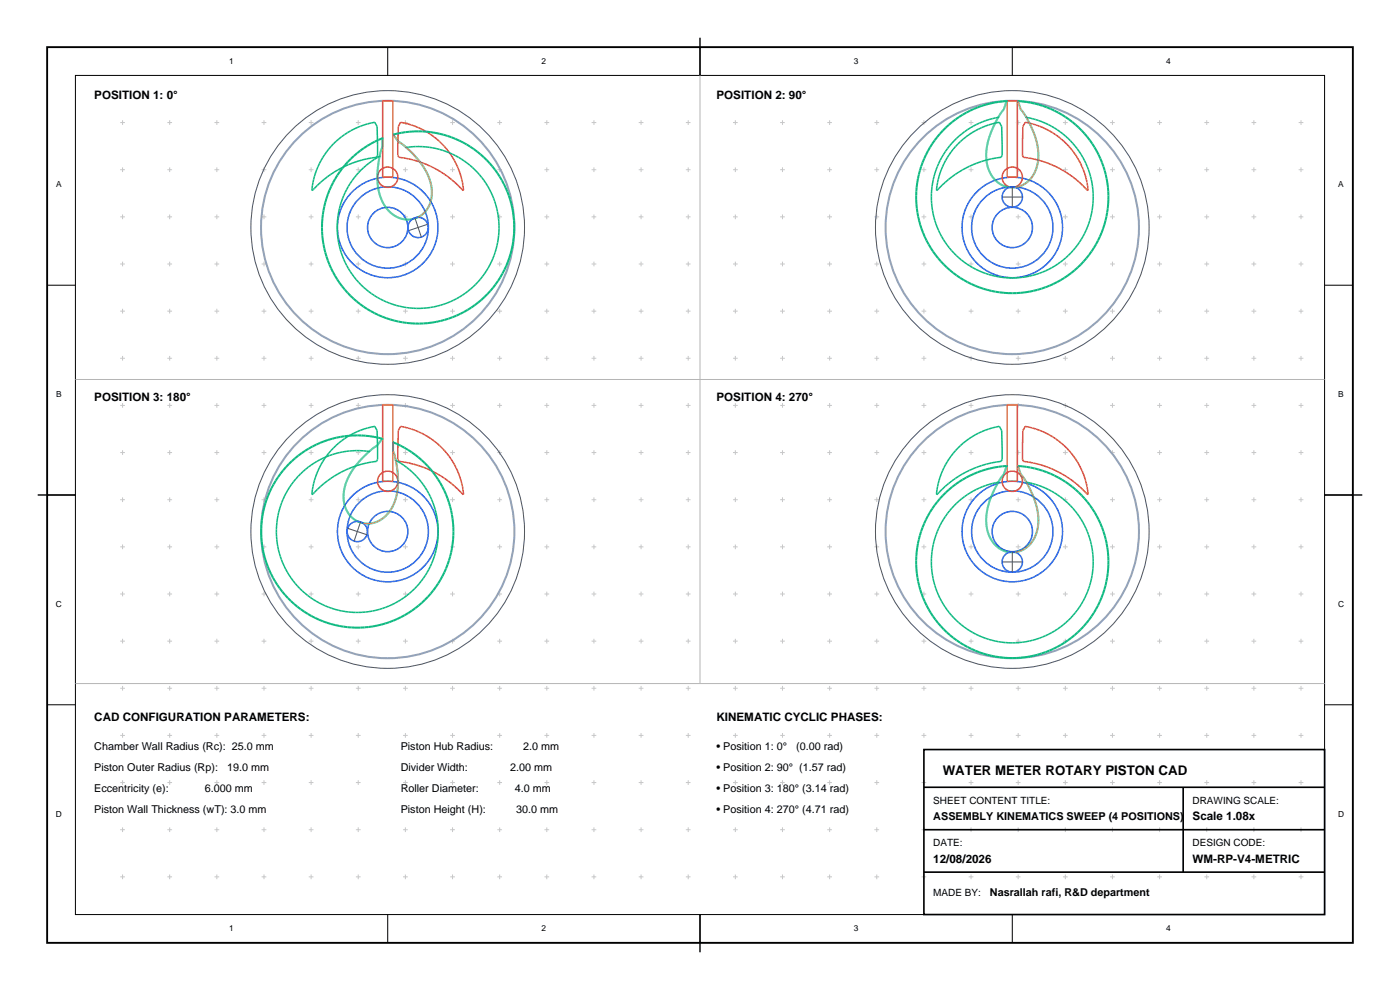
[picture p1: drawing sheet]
<svg xmlns="http://www.w3.org/2000/svg" width="297mm" height="210mm" viewBox="0 0 297 210" stroke-linecap="round" stroke-linejoin="round" font-family="sans-serif">
<defs><g id="words">
<text font-size="2.8" x="200" y="164.5">WATER METER ROTARY PISTON CAD</text>
<g font-size="2.5">
<text x="20" y="21">POSITION 1: 0°</text>
<text x="152" y="21">POSITION 2: 90°</text>
<text x="20" y="85">POSITION 3: 180°</text>
<text x="152" y="85">POSITION 4: 270°</text>
<text x="20" y="153">CAD CONFIGURATION PARAMETERS:</text>
<text x="152" y="153">KINEMATIC CYCLIC PHASES:</text>
<text x="253" y="174">Scale 1.08x</text>
<text x="198" y="183">12/08/2026</text>
<text x="253" y="183">WM-RP-V4-METRIC</text>
</g>
<g font-size="2.3">
<text x="20" y="159">Chamber Wall Radius (Rc): 25.0 mm</text>
<text x="85" y="159">Piston Hub Radius:</text>
<text x="111" y="159">2.0 mm</text>
<text x="152" y="159">• Position 1: 0°</text>
<text x="168.9" y="159">(0.00 rad)</text>
<text x="20" y="163.5">Piston Outer Radius (Rp):</text>
<text x="48.2" y="163.5">19.0 mm</text>
<text x="85" y="163.5">Divider Width:</text>
<text x="108.2" y="163.5">2.00 mm</text>
<text x="152" y="163.5">• Position 2: 90° (1.57 rad)</text>
<text x="20" y="168">Eccentricity (e):</text>
<text x="20" y="172.5">Piston Wall Thickness (wT): 3.0 mm</text>
<text x="43.4" y="168">6.000 mm</text>
<text x="85" y="168">Roller Diameter:</text>
<text x="85" y="172.5">Piston Height (H):</text>
<text x="109.2" y="168">4.0 mm</text>
<text x="109.5" y="172.5">30.0 mm</text>
<text x="152" y="168">• Position 3: 180° (3.14 rad)</text>
<text x="152" y="172.5">• Position 4: 270° (4.71 rad)</text>
<text x="198" y="174">ASSEMBLY KINEMATICS SWEEP (4 POSITIONS)</text>
<text x="210" y="190">Nasrallah rafi, R&amp;D department</text>
</g>
<g font-size="2.1">
<text x="198" y="170.5">SHEET CONTENT TITLE:</text>
<text x="253" y="170.5">DRAWING SCALE:</text>
<text x="198" y="179.5">DATE:</text>
<text x="253" y="179.5">DESIGN CODE:</text>
<text x="198" y="190">MADE BY:</text>
</g>
<g font-size="1.8">
<text x="48.6" y="13.5">1</text>
<text x="114.9" y="13.5">2</text>
<text x="181.1" y="13.5">3</text>
<text x="247.4" y="13.5">4</text>
<text x="11.9" y="39.8">A</text>
<text x="283.9" y="39.8">A</text>
<text x="11.9" y="84.3">B</text>
<text x="283.9" y="84.3">B</text>
<text x="11.9" y="128.8">C</text>
<text x="283.9" y="128.8">C</text>
<text x="11.9" y="173.3">D</text>
<text x="283.9" y="173.3">D</text>
<text x="48.6" y="197.5">1</text>
<text x="114.9" y="197.5">2</text>
<text x="181.1" y="197.5">3</text>
<text x="247.4" y="197.5">4</text>
</g>
</g></defs>
<path d="M10 10h277v190h-277z" fill="none" stroke="#000" stroke-width=".4"/>
<g fill="none" stroke="#000" stroke-width=".21">
<path d="M16 16h265v178h-265zM82.3 10v6M148.5 10v6M214.8 10v6M10 60.5h6M281 60.5h6M10 105h6M281 105h6M10 149.5h6M281 149.5h6M82.3 194v6M148.5 194v6"/>
<path d="M214.8 194v6"/>
</g>
<path d="M148.5 8v8M8 105h8M281 105h8M148.5 194v8" fill="none" stroke="#000" stroke-width=".3"/>
<g fill="none" stroke="#c7c7c7" stroke-width=".21">
<path d="M25.5 26h1M25.5 36h1M26 25.5v1M26 35.5v1M35.5 26h1M35.5 36h1M36 25.5v1M36 35.5v1M45.5 26h1M45.5 36h1M46 25.5v1M46 35.5v1"/>
<path d="M55.5 26h1M55.5 36h1M56 25.5v1M56 35.5v1M65.5 26h1M65.5 36h1M66 25.5v1M66 35.5v1M75.5 26h1M75.5 36h1M76 25.5v1M76 35.5v1"/>
<path d="M85.5 26h1M85.5 36h1M86 25.5v1M86 35.5v1M95.5 26h1M95.5 36h1M96 25.5v1M96 35.5v1M105.5 26h1M105.5 36h1M106 25.5v1M106 35.5v1"/>
<path d="M115.5 26h1M115.5 36h1M116 25.5v1M116 35.5v1M125.5 26h1M125.5 36h1M126 25.5v1M126 35.5v1M135.5 26h1M135.5 36h1M136 25.5v1M136 35.5v1"/>
<path d="M145.5 26h1M145.5 36h1M146 25.5v1M146 35.5v1M155.5 26h1M155.5 36h1M156 25.5v1M156 35.5v1M165.5 26h1M165.5 36h1M166 25.5v1M166 35.5v1"/>
<path d="M175.5 26h1M175.5 36h1M176 25.5v1M176 35.5v1M185.5 26h1M185.5 36h1M186 25.5v1M186 35.5v1M195.5 26h1M195.5 36h1M196 25.5v1M196 35.5v1"/>
<path d="M205.5 26h1M205.5 36h1M206 25.5v1M206 35.5v1M215.5 26h1M215.5 36h1M216 25.5v1M216 35.5v1M225.5 26h1M225.5 36h1M226 25.5v1M226 35.5v1"/>
<path d="M235.5 26h1M235.5 36h1M236 25.5v1M236 35.5v1M245.5 26h1M245.5 36h1M246 25.5v1M246 35.5v1M255.5 26h1M255.5 36h1M256 25.5v1M256 35.5v1"/>
<path d="M265.5 26h1M265.5 36h1M266 25.5v1M266 35.5v1M275.5 26h1M275.5 36h1M276 25.5v1M276 35.5v1M25.5 46h1M25.5 56h1M26 45.5v1M26 55.5v1"/>
<path d="M35.5 46h1M35.5 56h1M36 45.5v1M36 55.5v1M45.5 46h1M45.5 56h1M46 45.5v1M46 55.5v1M55.5 46h1M55.5 56h1M56 45.5v1M56 55.5v1"/>
<path d="M65.5 46h1M65.5 56h1M66 45.5v1M66 55.5v1M75.5 46h1M75.5 56h1M76 45.5v1M76 55.5v1M85.5 46h1M85.5 56h1M86 45.5v1M86 55.5v1"/>
<path d="M95.5 46h1M95.5 56h1M96 45.5v1M96 55.5v1M105.5 46h1M105.5 56h1M106 45.5v1M106 55.5v1M115.5 46h1M115.5 56h1M116 45.5v1M116 55.5v1"/>
<path d="M125.5 46h1M125.5 56h1M126 45.5v1M126 55.5v1M135.5 46h1M135.5 56h1M136 45.5v1M136 55.5v1M145.5 46h1M145.5 56h1M146 45.5v1M146 55.5v1"/>
<path d="M155.5 46h1M155.5 56h1M156 45.5v1M156 55.5v1M165.5 46h1M165.5 56h1M166 45.5v1M166 55.5v1M175.5 46h1M175.5 56h1M176 45.5v1M176 55.5v1"/>
<path d="M185.5 46h1M185.5 56h1M186 45.5v1M186 55.5v1M195.5 46h1M195.5 56h1M196 45.5v1M196 55.5v1M205.5 46h1M205.5 56h1M206 45.5v1M206 55.5v1"/>
<path d="M215.5 46h1M215.5 56h1M216 45.5v1M216 55.5v1M225.5 46h1M225.5 56h1M226 45.5v1M226 55.5v1M235.5 46h1M235.5 56h1M236 45.5v1M236 55.5v1"/>
<path d="M245.5 46h1M245.5 56h1M246 45.5v1M246 55.5v1M255.5 46h1M255.5 56h1M256 45.5v1M256 55.5v1M265.5 46h1M265.5 56h1M266 45.5v1M266 55.5v1"/>
<path d="M275.5 46h1M275.5 56h1M276 45.5v1M276 55.5v1M25.5 66h1M25.5 76h1M26 65.5v1M26 75.5v1M35.5 66h1M35.5 76h1M36 65.5v1M36 75.5v1"/>
<path d="M45.5 66h1M45.5 76h1M46 65.5v1M46 75.5v1M55.5 66h1M55.5 76h1M56 65.5v1M56 75.5v1M65.5 66h1M65.5 76h1M66 65.5v1M66 75.5v1"/>
<path d="M75.5 66h1M75.5 76h1M76 65.5v1M76 75.5v1M85.5 66h1M85.5 76h1M86 65.5v1M86 75.5v1M95.5 66h1M95.5 76h1M96 65.5v1M96 75.5v1"/>
<path d="M105.5 66h1M105.5 76h1M106 65.5v1M106 75.5v1M115.5 66h1M115.5 76h1M116 65.5v1M116 75.5v1M125.5 66h1M125.5 76h1M126 65.5v1M126 75.5v1"/>
<path d="M135.5 66h1M135.5 76h1M136 65.5v1M136 75.5v1M145.5 66h1M145.5 76h1M146 65.5v1M146 75.5v1M155.5 66h1M155.5 76h1M156 65.5v1M156 75.5v1"/>
<path d="M165.5 66h1M165.5 76h1M166 65.5v1M166 75.5v1M175.5 66h1M175.5 76h1M176 65.5v1M176 75.5v1M185.5 66h1M185.5 76h1M186 65.5v1M186 75.5v1"/>
<path d="M195.5 66h1M195.5 76h1M196 65.5v1M196 75.5v1M205.5 66h1M205.5 76h1M206 65.5v1M206 75.5v1M215.5 66h1M215.5 76h1M216 65.5v1M216 75.5v1"/>
<path d="M225.5 66h1M225.5 76h1M226 65.5v1M226 75.5v1M235.5 66h1M235.5 76h1M236 65.5v1M236 75.5v1M245.5 66h1M245.5 76h1M246 65.5v1M246 75.5v1"/>
<path d="M255.5 66h1M255.5 76h1M256 65.5v1M256 75.5v1M265.5 66h1M265.5 76h1M266 65.5v1M266 75.5v1M275.5 66h1M275.5 76h1M276 65.5v1M276 75.5v1"/>
<path d="M25.5 86h1M25.5 96h1M26 85.5v1M26 95.5v1M35.5 86h1M35.5 96h1M36 85.5v1M36 95.5v1M45.5 86h1M45.5 96h1M46 85.5v1M46 95.5v1"/>
<path d="M55.5 86h1M55.5 96h1M56 85.5v1M56 95.5v1M65.5 86h1M65.5 96h1M66 85.5v1M66 95.5v1M75.5 86h1M75.5 96h1M76 85.5v1M76 95.5v1"/>
<path d="M85.5 86h1M85.5 96h1M86 85.5v1M86 95.5v1M95.5 86h1M95.5 96h1M96 85.5v1M96 95.5v1M105.5 86h1M105.5 96h1M106 85.5v1M106 95.5v1"/>
<path d="M115.5 86h1M115.5 96h1M116 85.5v1M116 95.5v1M125.5 86h1M125.5 96h1M126 85.5v1M126 95.5v1M135.5 86h1M135.5 96h1M136 85.5v1M136 95.5v1"/>
<path d="M145.5 86h1M145.5 96h1M146 85.5v1M146 95.5v1M155.5 86h1M155.5 96h1M156 85.5v1M156 95.5v1M165.5 86h1M165.5 96h1M166 85.5v1M166 95.5v1"/>
<path d="M175.5 86h1M175.5 96h1M176 85.5v1M176 95.5v1M185.5 86h1M185.5 96h1M186 85.5v1M186 95.5v1M195.5 86h1M195.5 96h1M196 85.5v1M196 95.5v1"/>
<path d="M205.5 86h1M205.5 96h1M206 85.5v1M206 95.5v1M215.5 86h1M215.5 96h1M216 85.5v1M216 95.5v1M225.5 86h1M225.5 96h1M226 85.5v1M226 95.5v1"/>
<path d="M235.5 86h1M235.5 96h1M236 85.5v1M236 95.5v1M245.5 86h1M245.5 96h1M246 85.5v1M246 95.5v1M255.5 86h1M255.5 96h1M256 85.5v1M256 95.5v1"/>
<path d="M265.5 86h1M265.5 96h1M266 85.5v1M266 95.5v1M275.5 86h1M275.5 96h1M276 85.5v1M276 95.5v1M25.5 106h1M25.5 116h1M26 105.5v1M26 115.5v1"/>
<path d="M35.5 106h1M35.5 116h1M36 105.5v1M36 115.5v1M45.5 106h1M45.5 116h1M46 105.5v1M46 115.5v1M55.5 106h1M55.5 116h1M56 105.5v1M56 115.5v1"/>
<path d="M65.5 106h1M65.5 116h1M66 105.5v1M66 115.5v1M75.5 106h1M75.5 116h1M76 105.5v1M76 115.5v1M85.5 106h1M85.5 116h1M86 105.5v1M86 115.5v1"/>
<path d="M95.5 106h1M95.5 116h1M96 105.5v1M96 115.5v1M105.5 106h1M105.5 116h1M106 105.5v1M106 115.5v1M115.5 106h1M115.5 116h1M116 105.5v1M116 115.5v1"/>
<path d="M125.5 106h1M125.5 116h1M126 105.5v1M126 115.5v1M135.5 106h1M135.5 116h1M136 105.5v1M136 115.5v1M145.5 106h1M145.5 116h1M146 105.5v1M146 115.5v1"/>
<path d="M155.5 106h1M155.5 116h1M156 105.5v1M156 115.5v1M165.5 106h1M165.5 116h1M166 105.5v1M166 115.5v1M175.5 106h1M175.5 116h1M176 105.5v1M176 115.5v1"/>
<path d="M185.5 106h1M185.5 116h1M186 105.5v1M186 115.5v1M195.5 106h1M195.5 116h1M196 105.5v1M196 115.5v1M205.5 106h1M205.5 116h1M206 105.5v1M206 115.5v1"/>
<path d="M215.5 106h1M215.5 116h1M216 105.5v1M216 115.5v1M225.5 106h1M225.5 116h1M226 105.5v1M226 115.5v1M235.5 106h1M235.5 116h1M236 105.5v1M236 115.5v1"/>
<path d="M245.5 106h1M245.5 116h1M246 105.5v1M246 115.5v1M255.5 106h1M255.5 116h1M256 105.5v1M256 115.5v1M265.5 106h1M265.5 116h1M266 105.5v1M266 115.5v1"/>
<path d="M275.5 106h1M275.5 116h1M276 105.5v1M276 115.5v1M25.5 126h1M25.5 136h1M26 125.5v1M26 135.5v1M35.5 126h1M35.5 136h1M36 125.5v1M36 135.5v1"/>
<path d="M45.5 126h1M45.5 136h1M46 125.5v1M46 135.5v1M55.5 126h1M55.5 136h1M56 125.5v1M56 135.5v1M65.5 126h1M65.5 136h1M66 125.5v1M66 135.5v1"/>
<path d="M75.5 126h1M75.5 136h1M76 125.5v1M76 135.5v1M85.5 126h1M85.5 136h1M86 125.5v1M86 135.5v1M95.5 126h1M95.5 136h1M96 125.5v1M96 135.5v1"/>
<path d="M105.5 126h1M105.5 136h1M106 125.5v1M106 135.5v1M115.5 126h1M115.5 136h1M116 125.5v1M116 135.5v1M125.5 126h1M125.5 136h1M126 125.5v1M126 135.5v1"/>
<path d="M135.5 126h1M135.5 136h1M136 125.5v1M136 135.5v1M145.5 126h1M145.5 136h1M146 125.5v1M146 135.5v1M155.5 126h1M155.5 136h1M156 125.5v1M156 135.5v1"/>
<path d="M165.5 126h1M165.5 136h1M166 125.5v1M166 135.5v1M175.5 126h1M175.5 136h1M176 125.5v1M176 135.5v1M185.5 126h1M185.5 136h1M186 125.5v1M186 135.5v1"/>
<path d="M195.5 126h1M195.5 136h1M196 125.5v1M196 135.5v1M205.5 126h1M205.5 136h1M206 125.5v1M206 135.5v1M215.5 126h1M215.5 136h1M216 125.5v1M216 135.5v1"/>
<path d="M225.5 126h1M225.5 136h1M226 125.5v1M226 135.5v1M235.5 126h1M235.5 136h1M236 125.5v1M236 135.5v1M245.5 126h1M245.5 136h1M246 125.5v1M246 135.5v1"/>
<path d="M255.5 126h1M255.5 136h1M256 125.5v1M256 135.5v1M265.5 126h1M265.5 136h1M266 125.5v1M266 135.5v1M275.5 126h1M275.5 136h1M276 125.5v1M276 135.5v1"/>
<path d="M25.5 146h1M25.5 156h1M26 145.5v1M26 155.5v1M35.5 146h1M35.5 156h1M36 145.5v1M36 155.5v1M45.5 146h1M45.5 156h1M46 145.5v1M46 155.5v1"/>
<path d="M55.5 146h1M55.5 156h1M56 145.5v1M56 155.5v1M65.5 146h1M65.5 156h1M66 145.5v1M66 155.5v1M75.5 146h1M75.5 156h1M76 145.5v1M76 155.5v1"/>
<path d="M85.5 146h1M85.5 156h1M86 145.5v1M86 155.5v1M95.5 146h1M95.5 156h1M96 145.5v1M96 155.5v1M105.5 146h1M105.5 156h1M106 145.5v1M106 155.5v1"/>
<path d="M115.5 146h1M115.5 156h1M116 145.5v1M116 155.5v1M125.5 146h1M125.5 156h1M126 145.5v1M126 155.5v1M135.5 146h1M135.5 156h1M136 145.5v1M136 155.5v1"/>
<path d="M145.5 146h1M145.5 156h1M146 145.5v1M146 155.5v1M155.5 146h1M155.5 156h1M156 145.5v1M156 155.5v1M165.5 146h1M165.5 156h1M166 145.5v1M166 155.5v1"/>
<path d="M175.5 146h1M175.5 156h1M176 145.5v1M176 155.5v1M185.5 146h1M185.5 156h1M186 145.5v1M186 155.5v1M195.5 146h1M195.5 156h1M196 145.5v1M196 155.5v1"/>
<path d="M205.5 146h1M205.5 156h1M206 145.5v1M206 155.5v1M215.5 146h1M215.5 156h1M216 145.5v1M216 155.5v1M225.5 146h1M225.5 156h1M226 145.5v1M226 155.5v1"/>
<path d="M235.5 146h1M235.5 156h1M236 145.5v1M236 155.5v1M245.5 146h1M245.5 156h1M246 145.5v1M246 155.5v1M255.5 146h1M255.5 156h1M256 145.5v1M256 155.5v1"/>
<path d="M265.5 146h1M265.5 156h1M266 145.5v1M266 155.5v1M275.5 146h1M275.5 156h1M276 145.5v1M276 155.5v1M25.5 166h1M25.5 176h1M26 165.5v1M26 175.5v1"/>
<path d="M35.5 166h1M35.5 176h1M36 165.5v1M36 175.5v1M45.5 166h1M45.5 176h1M46 165.5v1M46 175.5v1M55.5 166h1M55.5 176h1M56 165.5v1M56 175.5v1"/>
<path d="M65.5 166h1M65.5 176h1M66 165.5v1M66 175.5v1M75.5 166h1M75.5 176h1M76 165.5v1M76 175.5v1M85.5 166h1M85.5 176h1M86 165.5v1M86 175.5v1"/>
<path d="M95.5 166h1M95.5 176h1M96 165.5v1M96 175.5v1M105.5 166h1M105.5 176h1M106 165.5v1M106 175.5v1M115.5 166h1M115.5 176h1M116 165.5v1M116 175.5v1"/>
<path d="M125.5 166h1M125.5 176h1M126 165.5v1M126 175.5v1M135.5 166h1M135.5 176h1M136 165.5v1M136 175.5v1M145.5 166h1M145.5 176h1M146 165.5v1M146 175.5v1"/>
<path d="M155.5 166h1M155.5 176h1M156 165.5v1M156 175.5v1M165.5 166h1M165.5 176h1M166 165.5v1M166 175.5v1M175.5 166h1M175.5 176h1M176 165.5v1M176 175.5v1"/>
<path d="M185.5 166h1M185.5 176h1M186 165.5v1M186 175.5v1M195.5 166h1M195.5 176h1M196 165.5v1M196 175.5v1M205.5 166h1M205.5 176h1M206 165.5v1M206 175.5v1"/>
<path d="M215.5 166h1M215.5 176h1M216 165.5v1M216 175.5v1M225.5 166h1M225.5 176h1M226 165.5v1M226 175.5v1M235.5 166h1M235.5 176h1M236 165.5v1M236 175.5v1"/>
<path d="M245.5 166h1M245.5 176h1M246 165.5v1M246 175.5v1M255.5 166h1M255.5 176h1M256 165.5v1M256 175.5v1M265.5 166h1M265.5 176h1M266 165.5v1M266 175.5v1"/>
<path d="M275.5 166h1M275.5 176h1M276 165.5v1M276 175.5v1M25.5 186h1M26 185.5v1M35.5 186h1M36 185.5v1M45.5 186h1M46 185.5v1M55.5 186h1M56 185.5v1"/>
<path d="M65.5 186h1M66 185.5v1M75.5 186h1M76 185.5v1M85.5 186h1M86 185.5v1M95.5 186h1M96 185.5v1M105.5 186h1M106 185.5v1M115.5 186h1M116 185.5v1"/>
<path d="M125.5 186h1M126 185.5v1M135.5 186h1M136 185.5v1M145.5 186h1M146 185.5v1M155.5 186h1M156 185.5v1M165.5 186h1M166 185.5v1M175.5 186h1M176 185.5v1"/>
<path d="M185.5 186h1M186 185.5v1M195.5 186h1M196 185.5v1M205.5 186h1M206 185.5v1M215.5 186h1M216 185.5v1M225.5 186h1M226 185.5v1M235.5 186h1M236 185.5v1"/>
<path d="M245.5 186h1M246 185.5v1M255.5 186h1M256 185.5v1M265.5 186h1M266 185.5v1M275.5 186h1M276 185.5v1"/>
</g>
<path d="M196 159h85v35h-85zM196 167h85M196 176h85M251 167v18M196 185h85" fill="none" stroke="#000" stroke-width=".35"/>
<path d="M148.5 16v129M16 80.5h265M16 145h265" fill="none" stroke="#b5b5b5" stroke-width=".21"/>
<g fill="none" stroke="#94a3b8" stroke-width=".43">
<circle cx="82.2" cy="48.3" r="26.9"/>
<circle cx="214.7" cy="48.3" r="26.9"/>
<circle cx="82.2" cy="112.8" r="26.9"/>
<circle cx="214.7" cy="112.8" r="26.9"/>
</g>
<g fill="none" stroke="#4a5463" stroke-width=".21">
<path d="M214.8 39.7v4.3M88 46.2l1.4 4.1M90.7 47.6l-4 1.3M212.6 41.8h4.3M73.8 112.1l4 1.3M76.5 110.7l-1.4 4.1M212.6 119.2h4.3M214.8 117.1v4.3"/>
<circle cx="82.2" cy="48.2" r="29"/>
<circle cx="214.7" cy="48.2" r="29"/>
<circle cx="82.2" cy="112.7" r="29"/>
<circle cx="214.7" cy="112.7" r="29"/>
</g>
<g fill="none" stroke="#2663eb" stroke-width=".32">
<circle cx="82.2" cy="48.2" r="10.7"/>
<circle cx="82.2" cy="48.3" r="8.6"/>
<circle cx="82.2" cy="48.3" r="4.3"/>
<circle cx="88.7" cy="48.3" r="2.15"/>
<circle cx="214.7" cy="48.2" r="10.7"/>
<circle cx="214.7" cy="48.3" r="8.6"/>
<circle cx="214.7" cy="48.3" r="4.3"/>
<circle cx="214.7" cy="41.8" r="2.15"/>
<circle cx="75.8" cy="112.8" r="2.15"/>
<circle cx="82.2" cy="112.7" r="10.7"/>
<circle cx="82.2" cy="112.8" r="8.6"/>
<circle cx="82.2" cy="112.8" r="4.3"/>
<circle cx="214.7" cy="112.7" r="10.7"/>
<circle cx="214.7" cy="112.8" r="8.6"/>
<circle cx="214.7" cy="112.8" r="4.3"/>
<circle cx="214.7" cy="119.2" r="2.15"/>
</g>
<path d="M81.2 21.4h2.1v16.2h-2.1zM213.7 21.4h2.1v16.2h-2.1zM81.2 85.9h2.1v16.2h-2.1zM213.7 85.9h2.1v16.2h-2.1z" fill="none" stroke="#fa7317" stroke-width=".32"/>
<g fill="none" stroke="#f04545" stroke-width=".32">
<path d="M85 25.9a16 16 0 0 1 13.3 14.5 21.9 21.9 0 0 0-13.7-7l-.2-.4 .1-6.2zM217.5 25.9a16 16 0 0 1 13.3 14.5 21.9 21.9 0 0 0-13.7-7l-.2-.4 .1-6.2zM85 90.4a16 16 0 0 1 13.3 14.5 21.9 21.9 0 0 0-13.7-7l-.2-.4 .1-6.2zM217.5 90.4a16 16 0 0 1 13.3 14.5 21.9 21.9 0 0 0-13.7-7l-.2-.4 .1-6.2z"/>
<circle cx="82.2" cy="37.6" r="2.15"/>
<circle cx="214.7" cy="37.6" r="2.15"/>
<circle cx="82.2" cy="102.1" r="2.15"/>
<circle cx="214.7" cy="102.1" r="2.15"/>
</g>
<path d="M70.7 30.5a16.2 16.2 0 0 1 8.8-4.6l.5 .9 .1 6.2-.2 .4a21.9 21.9 0 0 0-13.7 7 15.7 15.7 0 0 1 4.5-9.9zM86 31.3a17.2 17.2 0 0 1 19.3 21.3 17.2 17.2 0 0 1-27.3 9.1 17.2 17.2 0 0 1 2.7-28.6M203.2 30.5a16.2 16.2 0 0 1 8.8-4.6l.5 .9 .1 6.2-.2 .4a21.9 21.9 0 0 0-13.7 7 15.7 15.7 0 0 1 4.5-9.9zM212 24.9a17.2 17.2 0 0 0-11.6 26.3 17.2 17.2 0 0 0 28.7 0 17.2 17.2 0 0 0-11.6-26.3M70.7 95a16.2 16.2 0 0 1 8.8-4.6l.5 .9 .1 6.2-.2 .4a21.9 21.9 0 0 0-13.7 7 15.7 15.7 0 0 1 4.5-9.9zM78.5 95.8a17.2 17.2 0 0 0-19.3 21.3 17.2 17.2 0 0 0 27.3 9.1 17.2 17.2 0 0 0-2.7-28.6M203.2 95a16.2 16.2 0 0 1 8.8-4.6l.5 .9 .1 6.2-.2 .4a21.9 21.9 0 0 0-13.7 7 15.7 15.7 0 0 1 4.5-9.9zM212 102.3a17.2 17.2 0 0 0-11.6 26.3 17.2 17.2 0 0 0 28.7 0 17.2 17.2 0 0 0-11.6-26.3" fill="none" stroke="#0fba82" stroke-width=".32"/>
<g fill="none" stroke="#0fba82" stroke-width=".43">
<path d="M80 37.6l.1 .1M80 37.5v.1M80 37.3v.1M80 37.4h.1M80 37.4v.1M80.1 37.3h-.1M80.1 37.8v.1M80.1 37.7v.1M80.1 37.9h.1M80.1 37.9v.1M80.1 38h.1M80.1 38v.2"/>
<path d="M80.1 38.2h.1M80.1 38.2v.4M80.1 36.8v.5M80.1 36.7v.1M80.1 36.7h.1M80.1 36.6v.1M80.1 38.6h.1M80.1 36.5v.1M80.1 38.6v.1M80.1 36.5h.1M80.1 36.4v.1M80.1 38.7h.1"/>
<path d="M80.1 36.4h.1M80.1 38.7v.1M80.1 38.8h.1M80.1 38.8v.1M80.1 38.9h.1M80.1 38.9v.1M80.1 39h.1M80.1 39v.1M80.1 39.1h.1M80.1 39.1v.1M80.1 39.2h.1M80.1 39.2v.1"/>
<path d="M80.1 35.8v.6M80.1 35.8h.1M80.1 39.3h.1M80.2 39.3v.1M80.2 35.7l-.1 .1M80.2 39.4h.1M80.2 35.6v.1M80.2 35.6h.1M80.2 39.4v.1M80.2 35.5v.1M80.2 39.5h.1M80.2 35.5h.1"/>
<path d="M80.2 39.5v.1M80.2 39.6h.1M80.2 35.3v.2M80.2 35.3h.1M80.2 39.6v.1M80.2 39.7h.1M80.2 35.2v.1M80.2 35.2h.1M80.2 39.7v.1M80.2 39.8h.1M80.2 35.1v.1M80.2 39.8v.1"/>
<path d="M80.2 35v.1M80.2 39.9h.1M80.2 35h.1M80.2 39.9l.1 .1M80.2 34.9v.1M80.2 34.9h.1M80.3 34.8l-.1 .1M80.3 34.8h.1M80.3 34.7v.1M80.3 34.6v.1M80.3 34.6h.1M80.3 34.4v.2"/>
<path d="M80.3 34.4h.1M80.3 34.3v.1M80.3 34.2v.1M80.3 34.2h.1M80.6 32.9l-.3 1.3M80.6 32.9h.1M80.6 32.7v.2M80.6 32.7h.1M80.8 32.1l-.2 .6M80.8 32.1h.1M80.8 32v.1M80.8 32h.1"/>
<path d="M80.8 31.9h.1M80.9 31.7l-.1 .3M80.9 31.6v.1M81 31.5l-.1 .1M81 31.5h.1M81 31.4h.1M81 31.4v.1M81.1 31.2l-.1 .2M81.1 29.3v1.8M81.1 31.1v.1M81.1 29.3a20.4 20.4 0 0 0-5.6 34.5 20.4 20.4 0 0 0 33.1-11.1 20.4 20.4 0 0 0-25.2-24.1l1.1 1.4M81.1 29.3h.1"/>
<path d="M84.5 30h.1M84.5 30v.1M84.5 30.1l.3 .1M84.8 30.2h.1M84.9 30.2v.1M84.9 30.3h.1M84.9 30.3l.4 .2M85.1 30.4h.1M85.3 30.5v.1M85.3 30.6h.1M85.4 30.6h.1M85.4 30.6l.4 .3"/>
<path d="M85.8 30.9v.1M85.8 31l.2 .1M86 31.1h.1M86 31.1l.9 .8M86.9 31.9h.1M86.9 31.9l.1 .2M87 32.1h.1M87.1 32.1v.1M87.1 32.2l.1 .1M87.2 32.2h.1M87.2 32.3h.1M87.3 32.3l.1 .1"/>
<path d="M87.4 32.4h.1M87.4 32.4l.1 .1M87.5 32.5h.1M87.5 32.5l.1 .1M87.6 32.6h.1M87.6 32.6v.1M87.6 32.7h.1M87.7 32.7h.1M87.7 32.7v.1M87.7 32.8h.1M87.8 32.8h.1M87.8 32.8v.1"/>
<path d="M87.8 32.9h.1M87.9 32.9h.1M87.9 32.9l.1 .1M88 33v.1M88 33.1l.4 .4M88.3 33.4l.1 .1M88.4 33.5l.1 .1M88.5 33.6h.1M88.5 33.6l.1 .2M88.6 33.8h.1M88.6 33.8l.1 .1M88.7 33.9h.1"/>
<path d="M88.7 33.9l.1 .1M88.8 34h.1M88.8 34l.1 .1M88.9 34.1h.1M88.9 34.1v.1M88.9 34.2h.1M89 34.2h.1M89 34.2l.2 .4M89.2 34.6h.1M89.3 34.6l.1 .2M89.4 34.8h.1M89.4 34.8l.1 .1"/>
<path d="M89.5 34.9v.1M89.5 35h.1M89.6 35h.1M89.6 35l.3 .6M89.6 35.1h.1M89.8 35.3v.1M89.9 35.6h.1M90 35.6v.1M90 35.7h.1M90 35.7l.1 .2M90.1 35.9h.1M90.2 35.9v.1"/>
<path d="M90.2 36h.1M90.2 36v.1M90.2 36.1h.1M90.3 36.1h.1M90.3 36.1v.1M90.3 36.2h.1M90.3 36.2l.1 .1M90.4 36.3h.1M90.4 36.3v.1M90.4 36.4h.1M90.4 36.4v.1M90.4 36.5h.1"/>
<path d="M90.5 36.5h.1M90.5 36.5v.1M90.5 36.6h.1M90.5 36.6l.1 .1M90.6 36.7h.1M90.6 36.7v.1M90.6 36.8h.1M90.6 36.8l.1 .1M90.7 36.9l.1 .4M90.7 36.9v.1M90.7 37v.1M90.8 37.3h.1"/>
<path d="M90.8 37.3l.1 .1M90.9 37.3h.1M90.9 37.4h.1M90.9 37.4v.1M90.9 37.5l.1 .1M91 37.6h.1M91 37.6v.1M91 37.7h.1M91 37.7v.1M91 37.8h.1M91.1 37.8h.1M91.1 37.8v.1"/>
<path d="M91.1 37.9h.1M91.1 37.9l.1 .2M91.2 38.1h.1M91.2 38.1v.1M91.2 38.2h.1M91.2 38.2v.2M91.2 38.4h.1M91.2 38.4l.1 .1M91.3 38.5h.1M91.3 38.5v.1M91.3 38.6h.1M91.3 38.6v.1"/>
<path d="M91.3 38.7h.1M91.3 38.7l.1 .2M91.4 38.9h.1M91.4 38.9v.1M91.4 39h.1M91.4 39v.1M91.4 39.1v.1M91.4 39.2l.1 .1M91.5 39.3v.1M91.5 39.4h.1M91.5 39.4v.1M91.5 39.5h.1"/>
<path d="M91.5 39.5v.1M91.5 39.6h.1M91.5 39.6v.1M91.5 39.7h.1M91.5 39.7v.1M91.5 39.8h.1M91.6 39.8h.1M91.6 39.8v.1M91.6 39.9h.1M91.6 39.9v.1M91.6 40h.1M209.2 33h.1"/>
<path d="M209.2 33v.2M209.2 32.7v.1M209.2 32.8h.1M209.2 32.8v.2M209.2 32.7h.1M209.2 33.2v.1M209.2 32.6v.1M209.2 33.3h.1M209.2 32.6h.1M209.2 33.3v.1M209.2 33.4h.1M209.2 32.5v.1"/>
<path d="M209.2 32.5h.1M209.2 33.4v.1M209.2 32.4v.1M209.2 32.4h.1M209.2 33.5h.1M209.2 32.3v.1M209.2 33.5l.1 .3M209.2 32.3h.1M209.2 32.2v.1M209.2 32.2h.1M209.3 33.8v.1M209.3 33.9h.1"/>
<path d="M209.3 31.9l-.1 .3M209.3 33.9v.1M209.3 34v.1M209.3 31.9h.1M209.3 31.8h.1M209.3 34.1h.1M209.3 34.1v.1M209.3 34.2h.1M209.3 31.7v.2M209.3 31.6v.1M209.3 34.2v.1M209.3 31.6h.1"/>
<path d="M209.3 34.3h.1M209.3 34.3v.1M209.3 31.5v.1M209.3 31.5h.1M209.3 34.4h.1M209.3 31.4v.1M209.3 31.4h.1M209.3 34.4v.1M209.3 34.5h.1M209.3 31.3v.1M209.3 34.5l.1 .1M209.4 34.6h.1"/>
<path d="M209.4 34.6v.1M209.4 34.7h.1M209.4 31.1l-.1 .2M209.4 31.1h.1M209.4 31v.1M209.4 34.7v.1M209.4 34.8h.1M209.4 31h.1M209.4 30.9v.1M209.4 34.8v.1M209.4 34.9v.1M209.4 30.8v.1"/>
<path d="M209.4 35l.1 .2M209.4 30.8h.1M209.4 30.7v.1M209.4 30.7h.1M209.5 30.7h-.1M209.5 35.1h.1M209.5 30.6v.1M209.5 30.5v.1M209.5 30.5h.1M209.5 35.2v.1M209.5 30.4v.1M209.5 35.3v.1"/>
<path d="M209.5 30.4h.1M209.5 30.3v.1M209.5 30.3h.1M209.5 30.2v.1M209.5 35.4h.1M209.6 30.2h-.1M209.6 35.4v.1M209.6 30.2h.1M209.6 30.1v.1M209.6 35.5h.1M209.6 30.1h.1M209.6 35.5v.1"/>
<path d="M209.6 35.6h.1M209.6 30v.1M209.6 30h.1M209.6 35.6v.1M209.6 35.7h.1M209.6 29.9h.1M209.6 35.7l.1 .1M209.6 29.9v.1M209.6 29.8v.1M209.7 35.8h.1M209.7 35.8v.1M209.7 35.9h.1"/>
<path d="M209.7 35.9v.1M209.7 29.6h.1M209.7 29.6l-.1 .2M209.7 36h.1M209.7 29.5v.1M209.8 36v.1M209.8 29.5h-.1M209.8 36.1h.1M209.8 36.1v.1M209.8 36.2h.1M209.8 36.2l.1 .1M209.9 36.3h.1"/>
<path d="M209.9 36.3v.1M209.9 29l-.1 .5M209.9 36.4h.1M209.9 29h.1M209.9 36.4l.1 .2M209.9 28.9v.1M209.9 28.9h.1M210 28.8l-.1 .1M210 28.8h.1M210 36.6h.1M210 28.7v.1M210 36.6l.1 .1"/>
<path d="M210 28.6v.1M210 28.6h.1M210.1 28.6h-.1M210.1 36.7h.1M210.1 28.5v.1M210.1 36.7v.1M210.1 28.5h.1M210.1 36.8h.1M210.1 28.4v.1M210.1 28.4h.1M210.1 36.8v.1M210.1 28.3v.1"/>
<path d="M210.1 36.9h.1M210.1 28.3h.1M210.2 36.9v.1M210.2 28.2l-.1 .1M210.2 37h.1M210.2 28.2h.1M210.2 37l.1 .1M210.2 28.1v.1M210.2 28v.1M210.3 28h-.1M210.3 37.1h.1M210.3 27.9v.1"/>
<path d="M210.3 37.1v.1M210.3 27.9h.1M210.3 27.8v.1M210.3 37.2h.1M210.4 37.2v.1M210.4 37.3h.1M210.4 27.7l-.1 .1M210.4 37.3l.1 .1M210.4 27.6v.1M210.5 37.4l.1 .2M210.5 37.4h.1M210.6 27.2l-.2 .5"/>
<path d="M210.6 37.6h.1M210.6 27.2h.1M210.6 37.6l.2 .2M210.7 27l-.1 .2M210.7 27h.1M210.7 26.9v.1M210.8 26.9h-.1M210.8 37.8h.1M210.8 37.8v.1M210.8 26.8v.1M210.8 37.9h.1M210.8 26.7v.1"/>
<path d="M210.8 26.7h.1M210.8 37.9l.6 .5M210.9 26.6l-.1 .1M210.9 26.6h.1M210.9 26.5v.1M210.9 26.5h.1M211 26.4l-.1 .1M211 26.4h.1M211 26.3v.1M211 26.3h.1M211.1 26.2l-.1 .1M211.1 26.2h.1"/>
<path d="M211.1 26.1v.1M211.1 26.1h.1M211.2 26l-.1 .1M211.2 26h.1M211.2 25.9v.1M211.2 25.9h.1M211.3 25.8l-.1 .1M211.3 25.8h.1M211.4 38.4v.1M211.4 38.5h.1M211.5 38.5v.1M211.5 38.6h.1"/>
<path d="M211.5 38.6l.2 .1M211.7 38.7h.1M211.7 38.7l1.3 .7 1 .3h1.7l1.7-.7M211.9 24.6l-.6 1.2M211.9 24.6h.1M212 24.5l-.1 .1M212 24.5h.1M212 24.4v.1M212.3 24l-.3 .4M212.3 24h.1M212.4 23.9l-.1 .1M212.4 23.9h.1"/>
<path d="M212.4 23.8v.1M212.5 23.8h.1M212.5 23.7l-.1 .1M212.6 23.6l-.1 .1M212.7 23.5l-.1 .1M212.9 23.2l-.2 .3M213 23.2h-.1M213 23.2h.1M213 23.2l.6-1.8a20.4 20.4 0 0 0-16.3 30.9 20.4 20.4 0 0 0 34.9 0 20.4 20.4 0 0 0-16.3-30.9l.6 1.8M216.5 23.2h.1M216.6 23.2v.1M216.6 23.3h.1"/>
<path d="M216.6 23.3l.2 .2M216.8 23.5h.1M216.8 23.5l.3 .4M217 23.8h.1M217.1 23.9h.1M217.1 23.9l.1 .1M217.2 24h.1M217.2 24v.1M217.2 24.1h.1M217.2 24.1l.2 .2M217.4 24.3l.1 .2M217.5 39h-.1"/>
<path d="M217.5 24.5h.1M217.5 24.5l.1 .1M217.6 24.6h.1M217.6 24.6v.1M217.6 24.7h.1M217.6 24.7l.1 .1M217.6 38.8v.1M217.6 24.7l.4 .7M217.7 38.8l-.2 .2M217.7 38.8h.1M218 25.3l.2 .4M218.2 25.7h.1"/>
<path d="M218.2 25.7v.1M218.2 25.8h.1M218.2 25.8l.1 .1M218.3 25.9h.1M218.3 25.9v.1M218.3 38.3h.1M218.3 26l.1 .1M218.4 26.1h.1M218.4 26.1v.1M218.4 26.2h.1M218.4 26.2l.1 .1M218.5 26.3v.1"/>
<path d="M218.5 26.4h.1M218.5 26.4l.1 .1M218.6 26.5v.1M218.6 26.6h.1M218.6 26.6l.1 .1M218.6 37.9v.1M218.7 26.7h.1M218.7 26.7v.1M218.7 26.8h.1M218.7 37.8l-1 1M218.7 26.8v.1M218.7 37.8h.1"/>
<path d="M218.7 26.9h.1M218.8 37.8h-.1M218.8 26.9v.1M218.8 37.7v.1M218.8 27l.1 .1M218.8 27.1h.1M218.9 27.1v.1M218.9 37.6l-.1 .1M218.9 27.2v.1M218.9 37.6h.1M218.9 27.3h.1M218.9 27.3l.2 .5"/>
<path d="M219 37.5h.1M219 37.4l-.1 .2M219 37.4h.1M219.1 27.6h.1M219.1 37.3h.1M219.1 27.8h.1M219.2 27.8v.1M219.2 37.2l-.2 .2M219.2 27.9h.1M219.2 37.2h.1M219.2 27.9l.1 .1M219.2 37.1v.1"/>
<path d="M219.2 37.1h.1M219.3 28v.1M219.3 37l-.1 .1M219.3 28.1v.1M219.3 28.2h.1M219.3 37h.1M219.3 28.2l.1 .1M219.3 36.9v.1M219.3 36.9h.1M219.4 28.3h.1M219.4 36.9h-.1M219.4 28.3v.1"/>
<path d="M219.4 36.8v.1M219.4 28.4h.1M219.4 36.8h.1M219.4 28.4l.1 .3M219.5 28.7v.1M219.5 28.8l.1 .1M219.6 28.9h.1M219.6 28.9v.1M219.6 29h.1M219.6 36.4h.1M219.6 29v.1M219.6 29.1h.1"/>
<path d="M219.6 36.3l-.2 .5M219.6 29.1l.1 .2M219.6 36.3h.1M219.7 36.2l-.1 .1M219.7 36.2h.1M219.7 29.3h.1M219.7 29.3v.1M219.7 29.4h.1M219.7 29.4l.1 .2M219.8 36l-.1 .2M219.8 35.9v.1M219.8 29.6h.1"/>
<path d="M219.8 29.6l.1 .4M219.8 35.9h.1M219.8 35.8v.1M219.8 35.8h.1M219.8 29.8h.1M219.9 35.7l-.1 .1M219.9 35.7h.1M219.9 29.9h.1M219.9 35.6v.1M219.9 30h.1M219.9 30v.1M219.9 35.5v.1"/>
<path d="M219.9 30.1h.1M219.9 35.5h.1M219.9 30.1v.1M219.9 30.2h.1M219.9 35.4v.1M220 35.4h-.1M220 30.2v.2M220 35.3v.1M220 35.3h.1M220 30.4h.1M220 30.4v.1M220 35.2h.1"/>
<path d="M220 30.5h.1M220 30.5v.1M220 30.6h.1M220 30.6v.1M220 35.1v.2M220 30.7h.1M220.1 30.7h.1M220.1 35l-.1 .1M220.1 30.7v.1M220.1 30.8v.1M220.1 30.9h.1M220.1 34.8v.2"/>
<path d="M220.1 30.9v.1M220.1 31h.1M220.1 34.8h.1M220.1 31v.1M220.1 31.1h.1M220.1 31.1v.1M220.1 34.7v.1M220.1 31.2h.1M220.1 34.6v.1M220.1 34.6h.1M220.1 31.2l.1 .1M220.2 34.5l-.1 .1"/>
<path d="M220.2 34.5h.1M220.2 31.3v.1M220.2 31.4h.1M220.2 34.4v.1M220.2 34.4h.1M220.2 31.4v.1M220.2 31.5h.1M220.2 31.5v.1M220.2 34.3v.1M220.2 31.6h.1M220.2 34.3h.1M220.2 31.6v.1"/>
<path d="M220.2 34.2v.1M220.2 34.2h.1M220.2 31.7h.1M220.2 31.7v.3M220.2 34.1v.1M220.2 34.1h.1M220.2 34v.1M220.2 33.9v.1M220.2 32h.1M220.2 33.9h.1M220.2 33.8v.1M220.2 32l.1 .2"/>
<path d="M220.3 33.7h.1M220.3 32.2h.1M220.3 32.2v.1M220.3 32.3h.1M220.3 32.3v.2M220.3 33.5l-.1 .3M220.3 33.5h.1M220.3 33.4v.1M220.3 32.5h.1M220.3 33.4h.1M220.3 32.5v.1M220.3 33.3v.1"/>
<path d="M220.3 33.3h.1M220.3 32.6h.1M220.3 32.6v.1M220.3 32.7h.1M220.3 32.7v.3M220.3 33v.3M220.3 33h.1M80.3 40v.1M80.3 40.1h.1M80.3 40.1v.1M80.3 40.2h.1M80.3 40.2v.1"/>
<path d="M80.3 40.3h.1M80.3 40.3v.1M80.3 40.4h.1M80.3 40.4l.1 .3M80.4 40.7h.1M80.4 40.7v.2M80.4 40.9h.1M80.4 40.9l.1 .1M80.5 41h.1M80.5 41v.1M80.5 41.1v.1M80.5 41.2h.1"/>
<path d="M80.5 41.2l.1 .1M80.6 41.3h.1M80.6 41.3v.1M80.6 41.4h.1M80.6 41.4l.1 .2M80.7 41.6h.1M80.7 41.6v.1M80.7 41.7h.1M80.7 41.7l.1 .2M80.8 41.9h.1M80.8 41.9v.1M80.8 42h.1"/>
<path d="M80.8 42v.1M80.8 42.1l.2 .3M81 42.4h.1M81 42.4l.1 .3M81.1 42.7h.1M81.1 42.7v.1M81.1 42.8h.1M81.1 42.8l.1 .1M81.2 42.9h.1M81.2 42.9v.1M81.2 43l.1 .1M81.3 43.1h.1"/>
<path d="M81.3 43.1v.1M81.4 43.2h.1M81.4 43.2v.1M81.4 43.3h.1M81.4 43.3l.1 .1M81.5 43.4h.1M81.5 43.4v.1M81.5 43.5h.1M81.5 43.5l.2 .2M81.6 43.7h.1M81.7 43.7h.1M81.7 43.7v.1"/>
<path d="M81.7 43.8l.1 .1M81.8 43.9h.1M81.8 43.9l.1 .1M81.9 44h.1M81.9 44v.1M81.9 44.1h.1M82 44.1v.1M82 44.2h.1M82 44.2l.1 .1M82.1 44.3h.1M82.1 44.3l.1 .1M82.2 44.4v.1"/>
<path d="M82.2 44.5h.1M82.3 44.5v.1M82.3 44.6h.1M82.3 44.6l.2 .2M82.4 44.6v.1M82.5 44.8h.1M82.5 44.8l.1 .1M82.6 44.9h.1M82.7 44.9v.1M82.7 45h.1M82.8 45v.1M82.8 45.1h.1"/>
<path d="M82.9 45.1h.1M82.9 45.1v.1M82.9 45.2h.1M83 45.2h.1M83 45.2v.1M83 45.3h.1M83.1 45.3l.3 .2M83.4 45.5v.1M83.4 45.6l.2 .1M83.6 45.7h.1M83.7 45.7l.2 .1M83.8 45.8h.1"/>
<path d="M83.9 45.8v.1M83.9 45.9h.1M84 45.9h.1M84 45.9l.8 .4M84.1 46h.1M84.2 46h.1M84.8 46.3h.1M84.8 46.3h.2M85 46.3l.4 .2M85 46.4h.1M85.4 46.5h.1M90.3 44.7l-.7 .8-.9 .6-1.6 .5-1.6-.1"/>
<path d="M90.4 44.7h-.1M90.9 43.9l-.5 .8M90.9 43.9h.1M91 43.7l-.1 .2M91 43.7h.1M91 43.6v.1M91.1 43.6h-.1M91.1 43.5v.1M91.1 43.5h.1M91.1 43.4v.1M91.2 43.4h-.1M91.2 43.3l-.1 .1"/>
<path d="M91.2 43.3h.1M91.4 42.7v.1M91.4 42.7l-.2 .6M91.4 42.5v.2M91.4 42.5h.1M91.4 42.4v.1M91.5 42.4h-.1M91.5 42.3v.1M91.5 42.3h.1M91.5 42.2v.1M91.5 42.2h.1M91.5 42.1v.1"/>
<path d="M91.5 42v.1M91.5 42h.1M91.5 41.9v.1M91.6 41.9h-.1M91.6 41.8v.1M91.6 41.8h.1M91.6 40v.1M91.6 41.6v.2M91.6 41.6h.1M91.6 40.1v.1M91.6 40.2v.3M91.6 40.2h.1"/>
<path d="M91.6 41.5v.1M91.6 41.5h.1M91.6 41.3v.2M91.6 41.3h.1M91.6 40.5h.1M91.6 40.5v.2M91.6 41.2v.1M91.6 41.1v.1M91.6 40.7h.1M91.6 40.7v.1M91.6 40.9h.1M91.6 41v.1"/>
<path d="M91.6 41h.1M91.6 40.8h.1M91.6 40.8v.1M91.6 40.9v.1M74.6 100v.1M74.6 100h.1M74.7 99.9l-.1 .1M74.7 99.8v.1M74.9 99.5l-.2 .4M74.9 99.5h.1M75 99.4v.1M75 99.4h.1"/>
<path d="M75.2 99.2l-.2 .2M75.2 99.2h.1M75.2 99.1v.1M75.3 99.1h-.1M75.3 99v.1M75.3 99h.1M75.4 98.9l-.1 .1M75.4 98.8v.1M75.4 98.8h.1M75.5 98.8h-.1M75.5 98.7v.1M75.5 98.7h.1"/>
<path d="M75.6 98.6l-.1 .1M75.6 98.6h.1M75.7 98.5l-.1 .1M75.7 98.5h.1M75.8 98.4l-.1 .1M75.8 98.4h.1M76 98.2l-.2 .2M76 98.2h.1M76.1 98l-.1 .2M76.1 98h.1M76.4 97.7l-.3 .3M76.4 97.6v.1"/>
<path d="M76.5 97.6h-.1M76.5 97.5v.1M76.6 97.4v.1M76.6 97.4h.1M76.7 97.3v.1M76.8 97.3h-.1M76.8 97.3h.1M76.9 97.2l-.1 .1M76.9 97.1v.1M77 97.1h-.1M77 97.1h.1M77.1 97h-.1"/>
<path d="M77.1 97l-.1 .1M77.2 96.9l-.1 .1M77.2 96.8v.1M77.3 96.8h-.1M77.3 96.7v.1M77.3 96.7h.1M77.4 96.7h-.1M77.4 96.6v.1M77.5 96.5l-.1 .1M77.5 96.5h.1M77.6 96.4l-.1 .1M77.6 96.4h.1"/>
<path d="M77.7 96.3l-.1 .1M77.8 96.3h.1M78.5 95.6l-.8 .7M78.5 95.6h.1M78.6 95.5h.1M78.7 95.5h-.1M79.1 95.1l-.4 .4M79.1 95.1h.1M79.2 95.1h-.1M79.2 95v.1M79.3 95h-.1M79.3 95h.1"/>
<path d="M79.4 94.9h-.1M79.5 94.8h.1M79.6 94.8l-.3 .2M79.8 94.7h-.1M80 94.6l-.4 .2M80 94.5v.1M81.1 93.1l-1.1 1.4M81.1 93.1a20.4 20.4 0 0 0-25.2 24.1 20.4 20.4 0 0 0 33.1 11.1 20.4 20.4 0 0 0-5.6-34.5M81.1 93.1h.1M83.4 93.8h.1M83.4 93.8v1.9M83.4 95.7h.1"/>
<path d="M83.4 95.7l.1 .3M83.5 96h.1M83.5 96l.2 .5M83.7 96.4h.1M83.7 96.5h.1M83.7 96.5v.1M83.7 96.6h.1M83.7 96.6l.2 .5M83.9 97.1v.1M83.9 97.2h.1M83.9 97.2v.2M83.9 97.4h.1"/>
<path d="M83.9 97.4l.2 1.2M84.1 98.6l.1 .1M84.2 98.7h.1M84.2 98.7v.1M84.2 98.8v.3M84.2 98.8v.1M84.2 99.1h.1M84.2 99.1v.1M84.2 99.2h.1M84.2 99.2v.1M84.2 99.3h.1M84.3 99.3v.1"/>
<path d="M84.3 99.4h.1M84.3 99.4v.1M84.3 99.5h.1M84.3 99.5v.1M84.3 99.6h.1M84.3 99.6v.1M84.3 99.7v.1M84.3 99.8h.1M84.3 99.8v.1M84.3 99.9h.1M84.3 99.9v.1M84.3 100h.1"/>
<path d="M84.3 100v.1M215.9 98.8a20.4 20.4 0 0 1 16.3 30.9 20.4 20.4 0 0 1-34.9 0 20.4 20.4 0 0 1 16.3-30.9l-.6 1.8M215.9 98.8l.1 .1M216 98.9l.5 1.7M72.9 105.3v.1M72.9 105.4v.1M72.9 105.4h.1M72.9 105.3h.1M72.9 105.5h.1M72.9 105.2v.1M72.9 105.5v.1M72.9 105.2h.1"/>
<path d="M72.9 105.1v.1M72.9 105.6v.1M72.9 105.7v.1M72.9 105v.1M72.9 104.9v.1M72.9 104.9h.1M72.9 105.8v.1M72.9 104.8v.1M72.9 105.9v.1M72.9 106h.1M72.9 104.7v.2M72.9 106v.3"/>
<path d="M72.9 104.6v.1M72.9 104.5v.1M72.9 104.5h.1M72.9 104.4v.1M72.9 104.4h.1M72.9 106.3h.1M72.9 106.3l.1 .1M72.9 104.3v.1M72.9 104.3h.1M73 104.3h-.1M73 104.2v.1M73 106.4v.1"/>
<path d="M73 104.2h.1M73 106.5h.1M73 106.5v.1M73 106.6h.1M73 104.1v.1M73 104.1h.1M73 104v.1M73 104h.1M73 106.6v.1M73 106.7v.1M73 103.9v.1M73 103.9h.1"/>
<path d="M73 106.8h.1M73 103.8v.1M73 106.8v.1M73 103.8h.1M73 103.7v.1M73 106.9l.1 .1M73.1 103.7h-.1M73.1 103.6v.1M73.1 107h.1M73.1 107v.1M73.1 107.1h.1M73.1 103.5v.1"/>
<path d="M73.1 107.1l.1 .3M73.1 103.5h.1M73.1 107.1v.1M73.2 103.2l-.1 .3M73.2 103.1v.1M73.2 103.1h.1M73.2 107.4v.1M73.2 107.5h.1M73.2 103v.1M73.2 107.5v.1M73.2 103h.1M73.2 102.9v.1"/>
<path d="M73.2 107.6h.1M73.2 102.9h.1M73.3 107.6h.1M73.3 102.9h-.1M73.3 102.9h.1M73.3 107.6v.1M73.3 107.7h.1M73.3 107.7v.1M73.3 107.8h.1M73.3 107.8l.1 .2M73.3 102.6v.3M73.3 102.6h.1"/>
<path d="M73.3 107.9h.1M73.4 108h.1M73.4 108l.2 .4M73.4 102.4l-.1 .2M73.4 102.4h.1M73.4 102.3v.1M73.5 102.3h-.1M73.5 102.2v.1M73.5 108.2h.1M73.5 102.2h.1M73.5 102.1v.1M73.6 102l-.1 .1"/>
<path d="M73.6 102h.1M73.6 108.4h.1M73.6 101.9v.1M73.6 108.4l.1 .1M73.6 101.9h.1M73.6 101.8h.1M73.7 101.8l-.1 .1M73.7 108.5h.1M73.7 101.8h.1M73.7 108.5v.1M73.7 101.7v.1M73.7 101.7h.1"/>
<path d="M73.7 108.6h.1M73.7 108.6l.2 .3M73.8 101.5l-.1 .2M73.8 101.4v.1M73.9 108.9h.1M73.9 108.9l.4 .5M73.9 101.2l-.1 .2M73.9 101.2h.1M74 101.1l-.1 .1M74 101.1h.1M74 101v.1M74.1 101h-.1"/>
<path d="M74.1 100.9v.1M74.1 100.9h.1M74.1 100.8v.1M74.2 100.8h-.1M74.2 100.7v.1M74.2 100.6v.1M74.2 100.6h.1M74.3 100.6h-.1M74.3 100.5v.1M74.3 109.4h.1M74.3 100.5h.1M74.3 109.4l1.4 1.1 1.4 .5 1.2 .1 1.3-.3"/>
<path d="M74.3 100.4v.1M74.4 100.4h-.1M74.4 100.4h.1M74.4 100.3v.1M74.4 100.3h.1M74.5 100.2l-.1 .1M74.5 100.1v.1M74.5 100.1h.1M74.6 100.1h-.1M79.7 110.8h-.1M80 110.7l-.3 .1M80 110.7h.1"/>
<path d="M80.1 110.6l-.1 .1M80.1 110.6h.1M80.2 110.6h-.1M80.2 110.6h.1M80.6 110.4l-.4 .2M80.6 110.3v.1M80.7 110.3h-.1M80.7 110.3h.1M80.8 110.3h-.1M80.8 110.3h.1M80.9 110.2l-.1 .1M81 110.1l-.1 .1"/>
<path d="M81 110.1h.1M81.1 110.1h-.1M81.1 110v.1M81.3 109.9h-.1M81.3 109.9l-.2 .1M81.3 109.9h.1M81.4 109.8l-.1 .1M81.4 109.8h.1M81.6 109.7l-.2 .1M81.6 109.7h.1M81.6 109.6v.1M81.6 109.6h.1"/>
<path d="M81.7 109.6h-.1M81.7 109.6h.1M81.7 109.5v.1M81.7 109.5h.1M81.8 109.5h-.1M81.8 109.5h.1M81.8 109.4v.1M81.8 109.4h.1M81.9 109.4h-.1M81.9 109.4h.1M81.9 109.3v.1M82 109.3h-.1"/>
<path d="M82.1 109.1l-.1 .2M82.2 109.1h-.1M82.2 109.1h.1M82.2 109v.1M82.3 109h-.1M82.3 109h.1M82.4 108.9l-.1 .1M82.4 108.8v.1M82.5 108.7l-.1 .1M82.5 108.7h.1M82.6 108.6l-.1 .1M82.6 108.6h.1"/>
<path d="M82.6 108.5v.1M82.6 108.5h.1M82.7 108.4l-.1 .1M82.8 108.3l-.1 .1M82.8 108.2v.1M82.8 108.2h.1M83.1 107.8l-.3 .4M83.1 107.8h.1M83.1 107.7v.1M83.1 107.7h.1M83.2 107.7h-.1M83.2 107.7h.1"/>
<path d="M83.2 107.6v.1M83.2 107.6h.1M83.3 107.5l-.1 .1M83.3 107.5h.1M83.3 107.4v.1M83.3 107.4h.1M83.4 107.3l-.1 .1M83.4 107.3h.1M83.4 107.2v.1M83.4 107.2h.1M83.5 107l-.1 .2M83.5 107h.1"/>
<path d="M83.5 106.9v.1M83.5 106.9h.1M83.6 106.9h-.1M83.6 106.8v.1M83.6 106.7v.1M83.7 106.6l-.1 .1M83.7 106.6h.1M83.7 106.5h.1M83.7 106.4v.1M83.8 106.4h-.1M83.8 106.1v.3M83.8 106.1h.1"/>
<path d="M83.9 105.9l-.1 .2M83.9 105.9h.1M83.9 105.8v.1M84 105.8h-.1M84 105.7v.1M84 105.7h.1M84 105.6v.1M84 105.6h.1M84 105.5v.1M84.1 105.4l-.1 .1M84.1 105.4h.1M84.1 105.1v.3"/>
<path d="M84.1 105.1h.1M84.2 104.9h.1M84.2 104.9l-.1 .2M84.2 104.8v.1M84.2 104.7v.1M84.2 104.7h.1M84.2 104.6v.1M84.2 104.6h.1M84.3 104.4l-.1 .2M84.3 104.4h.1M84.3 104.2v.2M84.3 104.1v.1"/>
<path d="M84.3 104.1h.1M84.3 104v.1M84.3 104h.1M84.3 103.9v.1M84.3 100.1h.1M84.3 103.9h.1M84.3 100.1v.1M84.3 100.2h.1M84.3 103.8v.1M84.4 100.2v.5M84.4 103.8h-.1M84.4 103.8h.1"/>
<path d="M84.4 103.7v.1M84.4 103.7h.1M84.4 103.6v.1M84.4 103.6h.1M84.4 103.5v.1M84.4 103.5h.1M84.4 103.4v.1M84.4 100.7h.1M84.4 103.4h.1M84.4 100.7v.1M84.4 103.3v.1M84.4 100.8v.1"/>
<path d="M84.4 103.3h.1M84.4 100.9h.1M84.4 103.2v.1M84.4 103.2h.1M84.4 100.9v.1M84.4 101h.1M84.4 103.1h.1M84.4 101v.1M84.4 101.1v.1M84.4 101.2h.1M84.4 101.2v.1M84.4 101.3v.1"/>
<path d="M84.4 102.8h.1M84.4 102.7v.5M84.4 101.4h.1M84.4 101.4v.1M84.4 102.7h.1M84.4 102.6v.1M84.4 101.5h.1M84.4 101.5v.1M84.4 102.5v.1M84.4 101.6v.1M84.4 101.7h.1M84.4 102.4v.1"/>
<path d="M84.4 102.4h.1M84.4 101.7v.1M84.4 101.8h.1M84.4 102.3v.1M84.4 101.8l.1 .1M84.4 102.2v.1M84.4 102.3h.1M84.5 102.1v.1M84.5 101.9v.1M84.5 102.2h-.1M84.5 102v.1M209.2 110.4h.1"/>
<path d="M209.2 110.4v.3M209.2 110.1v.1M209.2 110.2v.2M209.2 110.1h.1M209.2 110.7h.1M209.2 110v.1M209.2 110.7v.1M209.2 110h.1M209.2 110.8h.1M209.2 109.9v.1M209.2 109.9h.1M209.2 109.8v.1"/>
<path d="M209.2 110.8v.1M209.2 109.8h.1M209.2 109.7v.1M209.2 110.9v.1M209.2 109.7h.1M209.2 111v.1M209.2 109.6v.1M209.2 109.6h.1M209.2 111.1v.1M209.2 109.5h.1M209.2 111.2l.1 .1M209.3 111.3h.1"/>
<path d="M209.3 111.3v.1M209.3 111.4h.1M209.3 111.4v.1M209.3 109.2h.1M209.3 111.5h.1M209.3 111.5v.1M209.3 109.1l-.1 .5M209.3 111.6h.1M209.3 109.1h.1M209.3 109v.1M209.3 111.6v.1M209.3 109h.1"/>
<path d="M209.3 111.7h.1M209.3 108.9v.1M209.3 108.9h.1M209.3 111.7v.1M209.3 111.8h.1M209.3 108.8v.1M209.3 108.8h.1M209.3 111.8v.1M209.3 111.9h.1M209.3 108.7v.1M209.3 108.7h.1M209.3 111.9l.1 .1"/>
<path d="M209.4 112v.1M209.4 112.1h.1M209.4 108.5l-.1 .2M209.4 108.5h.1M209.4 108.4v.1M209.4 112.1v.1M209.4 112.2h.1M209.4 108.4h.1M209.4 108.3v.1M209.4 112.2v.1M209.4 108.2v.1M209.4 112.3v.1"/>
<path d="M209.4 108.2h.1M209.4 112.4l.1 .3M209.4 108.1v.1M209.4 108.1h.1M209.5 108.1h-.1M209.5 108v.1M209.5 112.5h.1M209.5 108h.1M209.5 107.9v.1M209.5 107.9h.1M209.5 107.8v.1M209.5 107.8h.1"/>
<path d="M209.5 107.7v.1M209.5 112.7v.1M209.5 107.7h.1M209.5 112.8l.1 .1M209.5 107.6v.1M209.6 107.6h-.1M209.6 107.6h.1M209.6 112.9v.1M209.6 107.5v.1M209.6 113h.1M209.6 107.4v.1M209.6 113l.1 .2"/>
<path d="M209.6 107.3h.1M209.6 107.3v.1M209.7 113.2h.1M209.7 113.2v.1M209.7 113.3h.1M209.7 113.3v.1M209.7 107h.1M209.7 113.4h.1M209.7 106.9l-.1 .4M209.7 113.4l.1 .1M209.7 106.9h.1M209.8 113.5v.1"/>
<path d="M209.8 113.6h.1M209.8 113.6l.1 .1M209.9 113.7l.2 .4M209.9 106.4l-.2 .5M209.9 106.4h.1M209.9 106.3v.1M209.9 106.3h.1M210 106.2l-.1 .1M210 106.2h.1M210 106v.2M210 106h.1M210.1 105.9l-.1 .1"/>
<path d="M210.1 114.1v.1M210.1 105.9h.1M210.1 114.2h.1M210.1 105.8v.1M210.1 114.2v.1M210.1 114.3h.1M210.1 105.7v.1M210.1 105.7h.1M210.2 105.7h-.1M210.2 105.6v.1M210.2 114.3v.1M210.2 114.4h.1"/>
<path d="M210.2 114.4l.1 .1M210.2 105.4v.2M210.3 105.4h-.1M210.3 114.5h.1M210.3 105.3v.1M210.3 114.5v.1M210.3 105.3h.1M210.3 105.2v.1M210.3 105.2h.1M210.3 114.6h.1M210.4 114.6v.1M210.4 105v.1"/>
<path d="M210.4 114.7l.1 .1M210.5 114.8l.1 .2M210.5 114.8h.1M210.6 115h.1M210.6 104.6l-.3 .6M210.6 115l.1 .1M210.6 104.6h.1M210.7 104.4l-.1 .2M210.7 115.1h.1M210.7 104.4h.1M210.7 115.1l.2 .3M210.7 104.3v.1"/>
<path d="M210.8 104.3h-.1M210.8 104.2v.1M210.8 104.2h.1M210.8 104.1v.1M210.8 104.1h.1M210.9 104l-.1 .1M210.9 115.3v.1M210.9 104h.1M210.9 103.9v.1M210.9 115.4h.1M210.9 103.9h.1M211 103.8l-.1 .1"/>
<path d="M211 115.4v.1M211 103.8h.1M211 115.5h.1M211 103.7v.1M211 103.7h.1M211 115.5l.1 .1M211.1 115.6h.1M211.1 103.6l-.1 .1M211.1 103.6h.1M211.1 103.5h.1M211.1 103.5v.1M211.2 115.6l.1 .2"/>
<path d="M211.2 103.4l-.1 .1M211.2 103.3v.1M211.2 103.3h.1M211.3 103.2l-.1 .1M211.3 103.2h.1M211.3 115.8h.1M211.3 103.1v.1M211.3 115.8l.5 .4M211.8 116.2h.1M211.8 116.2l1.2 .6 1 .3h1.7l1.7-.7M211.9 102.1l-.6 1M211.9 102v.1"/>
<path d="M212.3 101.4l-.4 .6M212.3 101.4h.1M212.4 101.3l-.1 .1M212.4 101.3h.1M212.5 101.2h.1M212.5 101.1l-.1 .2M212.6 101.1h-.1M212.7 100.9l-.1 .2M212.7 100.9h.1M212.7 100.8v.1M212.9 100.6l-.2 .2M213 100.6h-.1"/>
<path d="M213 100.6h.1M216.5 100.6h.1M216.6 100.6l.2 .3M216.7 100.8h.1M216.8 100.9h.1M216.8 100.9l.1 .1M216.9 101h.1M216.9 101l.2 .2M217 101.2h.1M217.1 101.2v.1M217.1 101.3l.1 .1M217.2 101.4h.1"/>
<path d="M217.2 101.4v.1M217.2 101.5l.2 .3M217.4 101.7h.1M217.4 101.8h.1M217.5 101.8v.1M217.5 116.4h-.1M217.5 101.9h.1M217.5 101.9l.1 .2M217.6 102.1l.1 .1M217.6 116.2v.1M217.6 102.1l.4 .7M218 102.7l.2 .5"/>
<path d="M218 116l-.5 .4M218 115.9v.1M218.1 115.9h-.1M218.1 115.9h.1M218.1 115.8v.1M218.2 115.8h-.1M218.2 115.8h.1M218.2 103.2l.1 .1M218.3 103.3h.1M218.3 103.3v.1M218.3 103.4h.1M218.3 115.7h.1"/>
<path d="M218.3 103.4l.1 .2M218.4 115.6l-.2 .2M218.4 103.6h.1M218.4 115.6h.1M218.4 103.6l.1 .1M218.5 115.5l-.1 .1M218.5 103.7h.1M218.5 115.5h.1M218.5 103.7v.1M218.5 103.8h.1M218.5 115.4v.1M218.5 103.8l.1 .1"/>
<path d="M218.6 115.4h-.1M218.6 103.9h.1M218.6 115.4h.1M218.6 103.9v.1M218.6 104h.1M218.6 115.3v.1M218.6 104l.1 .1M218.7 104.1h.1M218.7 115.3h-.1M218.7 104.1v.1M218.7 115.3h.1M218.7 104.2h.1"/>
<path d="M218.7 115.2v.1M218.7 104.2v.1M218.7 104.3h.1M218.8 104.3v.1M218.8 115.1l-.1 .1M218.8 115.1h.1M218.8 104.4l.1 .1M218.8 104.5h.1M218.9 115l-.1 .1M218.9 104.5v.1M218.9 115h.1M218.9 104.6l.2 .5"/>
<path d="M219 114.9h.1M219.1 105h.1M219.1 114.7h.1M219.1 114.7l-.2 .3M219.1 105.1v.1M219.1 105.2h.1M219.2 105.2h.1M219.2 105.2v.1M219.2 114.6l-.1 .1M219.2 105.3h.1M219.2 105.3v.1M219.2 114.6h.1"/>
<path d="M219.2 114.5v.1M219.2 114.5h.1M219.2 105.4h.1M219.3 105.4v.1M219.3 114.4l-.1 .1M219.3 105.5v.1M219.3 105.6l.1 .1M219.3 114.4h.1M219.3 114.3v.1M219.3 114.3h.1M219.4 105.7h.1M219.4 105.7v.1"/>
<path d="M219.4 114.3h-.1M219.4 114.2v.1M219.4 105.8h.1M219.4 114.2h.1M219.4 105.8l.1 .2M219.4 114.1v.1M219.4 114.1h.1M219.5 114.1h-.1M219.5 106h.1M219.5 106v.1M219.5 114v.1M219.5 106.1h.1"/>
<path d="M219.5 114h.1M219.5 106.1l.1 .2M219.6 106.3h.1M219.6 106.3v.1M219.6 106.4h.1M219.6 113.8h.1M219.6 106.4v.1M219.6 113.7l-.1 .3M219.6 106.5h.1M219.6 106.5l.1 .2M219.7 113.6l-.1 .1M219.7 113.6h.1"/>
<path d="M219.7 106.7h.1M219.7 106.7v.1M219.7 106.8h.1M219.7 106.8l.1 .1M219.8 106.9h.1M219.8 113.4l-.1 .2M219.8 106.9l.1 .3M219.8 113.4h.1M219.8 113.3v.1M219.8 113.3h.1M219.8 113.2v.1M219.8 107.2h.1"/>
<path d="M219.8 113.2h.1M219.9 107.2v.2M219.9 107.3h.1M219.9 113.1l-.1 .1M219.9 107.4h.1M219.9 113.1h.1M219.9 113v.1M219.9 113h.1M219.9 107.4v.1M219.9 107.5h.1M219.9 112.9v.1M219.9 107.5v.1"/>
<path d="M219.9 112.9h.1M219.9 107.6h.1M220 107.6v.1M220 107.7h.1M220 107.7v.1M220 112.7l-.1 .2M220 112.7h.1M220 107.8h.1M220 107.8v.2M220 112.6h.1M220 108h.1M220 108v.1"/>
<path d="M220 112.5v.2M220 108.1h.1M220.1 108.1h.1M220.1 112.4l-.1 .1M220.1 108.1v.1M220.1 108.2h.1M220.1 108.2v.1M220.1 108.3h.1M220.1 112.2v.2M220.1 112.2h.1M220.1 108.3v.1M220.1 108.4h.1"/>
<path d="M220.1 112.1v.1M220.1 108.4v.1M220.1 112.1h.1M220.1 108.5h.1M220.1 108.5v.1M220.1 108.6h.1M220.1 112v.1M220.1 112h.1M220.1 108.6l.1 .1M220.2 111.9l-.1 .1M220.2 108.7h.1M220.2 108.7v.1"/>
<path d="M220.2 111.9h.1M220.2 108.8h.1M220.2 111.8v.1M220.2 108.8v.1M220.2 108.9h.1M220.2 111.8h.1M220.2 108.9v.1M220.2 111.7v.1M220.2 109h.1M220.2 109v.1M220.2 111.7h.1M220.2 111.6v.1"/>
<path d="M220.2 109.1h.1M220.2 109.1v.3M220.2 111.5v.1M220.2 111.5h.1M220.2 111.4v.1M220.2 111.4h.1M220.2 109.4h.1M220.2 111.3v.1M220.2 111.3h.1M220.2 109.4v.1M220.2 109.5l.1 .1M220.3 111.2l-.1 .1"/>
<path d="M220.3 109.5h.1M220.3 111.1h.1M220.3 109.6h.1M220.3 109.6v.1M220.3 109.7h.1M220.3 109.7v.1M220.3 111v.2M220.3 110.9v.1M220.3 109.8h.1M220.3 109.8v.1M220.3 110.8v.1M220.3 110.8h.1"/>
<path d="M220.3 109.9v.1M220.3 110.7v.1M220.3 110.7h.1M220.3 110h.1M220.3 110v.1M220.3 110.1h.1M220.3 110.1v.1M220.3 110.2h.1M220.3 110.4v.3M220.3 110.4h.1M220.3 110.2v.2"/>
</g>
<g fill="none" stroke="#ebb308" stroke-width=".21">
<path d="M83.4 28.5l1.1 1.5M84.5 30h.1M84.5 30v.1M84.5 30.1l.3 .1M84.8 30.2h.1M84.9 30.2v.1M84.9 30.3h.1M84.9 30.3l.4 .2M85.1 30.4h.1M85.3 30.5v.1M85.3 30.6h.1M85.4 30.6h.1"/>
<path d="M85.4 30.6l.4 .3M85.8 30.9v.1M85.8 31l.2 .1M86 31.1h.1M86 31.1l.9 .8M86.9 31.9h.1M86.9 31.9l.1 .2M87 32.1h.1M87.1 32.1v.1M87.1 32.2l.1 .1M87.2 32.2h.1M87.2 32.3h.1"/>
<path d="M87.3 32.3l.1 .1M87.4 32.4h.1M87.4 32.4l.1 .1M87.5 32.5h.1M87.5 32.5l.1 .1M87.6 32.6h.1M87.6 32.6v.1M87.6 32.7h.1M87.7 32.7h.1M87.7 32.7v.1M87.7 32.8h.1M87.8 32.8h.1"/>
<path d="M87.8 32.8v.1M87.8 32.9h.1M87.9 32.9h.1M87.9 32.9l.1 .1M88 33v.1M88 33.1l.4 .4M88.3 33.4l.1 .1M88.4 33.5l.1 .1M88.5 33.6h.1M88.5 33.6l.1 .2M88.6 33.8h.1M88.6 33.8l.1 .1"/>
<path d="M88.7 33.9h.1M88.7 33.9l.1 .1M88.8 34h.1M88.8 34l.1 .1M88.9 34.1h.1M88.9 34.1v.1M88.9 34.2h.1M89 34.2h.1M89 34.2l.2 .4M89.2 34.6h.1M89.3 34.6l.1 .2M89.4 34.8h.1"/>
<path d="M89.4 34.8l.1 .1M89.5 34.9v.1M89.5 35h.1M89.6 35h.1M89.6 35l.3 .6M89.6 35.1h.1M89.8 35.3v.1M89.9 35.6h.1M90 35.6v.1M90 35.7h.1M90 35.7l.1 .2M90.1 35.9h.1"/>
<path d="M90.2 35.9v.1M90.2 36h.1M90.2 36v.1M90.2 36.1h.1M90.3 36.1h.1M90.3 36.1v.1M90.3 36.2h.1M90.3 36.2l.1 .1M90.4 36.3h.1M90.4 36.3v.1M90.4 36.4h.1M90.4 36.4v.1"/>
<path d="M90.4 36.5h.1M90.5 36.5h.1M90.5 36.5v.1M90.5 36.6h.1M90.5 36.6l.1 .1M90.6 36.7h.1M90.6 36.7v.1M90.6 36.8h.1M90.6 36.8l.1 .1M90.7 36.9l.1 .4M90.7 36.9v.1M90.7 37v.1"/>
<path d="M90.8 37.3h.1M90.8 37.3l.1 .1M90.9 37.3h.1M90.9 37.4h.1M90.9 37.4v.1M90.9 37.5l.1 .1M91 37.6h.1M91 37.6v.1M91 37.7h.1M91 37.7v.1M91 37.8h.1M91.1 37.8h.1"/>
<path d="M91.1 37.8v.1M91.1 37.9h.1M91.1 37.9l.1 .2M91.2 38.1h.1M91.2 38.1v.1M91.2 38.2h.1M91.2 38.2v.2M91.2 38.4h.1M91.2 38.4l.1 .1M91.3 38.5h.1M91.3 38.5v.1M91.3 38.6h.1"/>
<path d="M91.3 38.6v.1M91.3 38.7h.1M91.3 38.7l.1 .2M91.4 38.9h.1M91.4 38.9v.1M91.4 39h.1M91.4 39v.1M91.4 39.1v.1M91.4 39.2l.1 .1M91.5 39.3v.1M91.5 39.4h.1M91.5 39.4v.1"/>
<path d="M91.5 39.5h.1M91.5 39.5v.1M91.5 39.6h.1M91.5 39.6v.1M91.5 39.7h.1M91.5 39.7v.1M91.5 39.8h.1M91.6 39.8h.1M91.6 39.8v.1M91.6 39.9h.1M91.6 39.9v.1M91.6 40h.1"/>
<path d="M215.9 21.4l.6 1.8M216.5 23.2h.1M216.6 23.2v.1M216.6 23.3h.1M216.6 23.3l.2 .2M216.8 23.5h.1M216.8 23.5l.3 .4M217 23.8h.1M217.1 23.9h.1M217.1 23.9l.1 .1M217.2 24h.1M217.2 24v.1"/>
<path d="M217.2 24.1h.1M217.2 24.1l.2 .2M217.4 24.3l.1 .2M217.4 39l-.9 .5-1 .2M217.5 39h-.1M217.5 24.5h.1M217.5 24.5l.1 .1M217.6 24.6h.1M217.6 24.6v.1M217.6 24.7h.1M217.6 24.7l.1 .1M217.6 38.8v.1"/>
<path d="M217.6 24.7l.4 .7M217.7 38.8l-.2 .2M217.7 38.8h.1M218 25.3l.2 .4M218.2 25.7h.1M218.2 25.7v.1M218.2 25.8h.1M218.2 25.8l.1 .1M218.3 25.9h.1M218.3 25.9v.1M218.3 38.3h.1M218.3 26l.1 .1"/>
<path d="M218.4 26.1h.1M218.4 26.1v.1M218.4 26.2h.1M218.4 26.2l.1 .1M218.5 26.3v.1M218.5 26.4h.1M218.5 26.4l.1 .1M218.6 26.5v.1M218.6 26.6h.1M218.6 26.6l.1 .1M218.6 37.9v.1M218.7 26.7h.1"/>
<path d="M218.7 26.7v.1M218.7 26.8h.1M218.7 37.8l-1 1M218.7 26.8v.1M218.7 37.8h.1M218.7 26.9h.1M218.8 37.8h-.1M218.8 26.9v.1M218.8 37.7v.1M218.8 27l.1 .1M218.8 27.1h.1M218.9 27.1v.1"/>
<path d="M218.9 37.6l-.1 .1M218.9 27.2v.1M218.9 37.6h.1M218.9 27.3h.1M218.9 27.3l.2 .5M219 37.5h.1M219 37.4l-.1 .2M219 37.4h.1M219.1 27.6h.1M219.1 37.3h.1M219.1 27.8h.1M219.2 27.8v.1"/>
<path d="M219.2 37.2l-.2 .2M219.2 27.9h.1M219.2 37.2h.1M219.2 27.9l.1 .1M219.2 37.1v.1M219.2 37.1h.1M219.3 28v.1M219.3 37l-.1 .1M219.3 28.1v.1M219.3 28.2h.1M219.3 37h.1M219.3 28.2l.1 .1"/>
<path d="M219.3 36.9v.1M219.3 36.9h.1M219.4 28.3h.1M219.4 36.9h-.1M219.4 28.3v.1M219.4 36.8v.1M219.4 28.4h.1M219.4 36.8h.1M219.4 28.4l.1 .3M219.5 28.7v.1M219.5 28.8l.1 .1M219.6 28.9h.1"/>
<path d="M219.6 28.9v.1M219.6 29h.1M219.6 36.4h.1M219.6 29v.1M219.6 29.1h.1M219.6 36.3l-.2 .5M219.6 29.1l.1 .2M219.6 36.3h.1M219.7 36.2l-.1 .1M219.7 36.2h.1M219.7 29.3h.1M219.7 29.3v.1"/>
<path d="M219.7 29.4h.1M219.7 29.4l.1 .2M219.8 36l-.1 .2M219.8 35.9v.1M219.8 29.6h.1M219.8 29.6l.1 .4M219.8 35.9h.1M219.8 35.8v.1M219.8 35.8h.1M219.8 29.8h.1M219.9 35.7l-.1 .1M219.9 35.7h.1"/>
<path d="M219.9 29.9h.1M219.9 35.6v.1M219.9 30h.1M219.9 30v.1M219.9 35.5v.1M219.9 30.1h.1M219.9 35.5h.1M219.9 30.1v.1M219.9 30.2h.1M219.9 35.4v.1M220 35.4h-.1M220 30.2v.2"/>
<path d="M220 35.3v.1M220 35.3h.1M220 30.4h.1M220 30.4v.1M220 35.2h.1M220 30.5h.1M220 30.5v.1M220 30.6h.1M220 30.6v.1M220 35.1v.2M220 30.7h.1M220.1 30.7h.1"/>
<path d="M220.1 35l-.1 .1M220.1 30.7v.1M220.1 30.8v.1M220.1 30.9h.1M220.1 34.8v.2M220.1 30.9v.1M220.1 31h.1M220.1 34.8h.1M220.1 31v.1M220.1 31.1h.1M220.1 31.1v.1M220.1 34.7v.1"/>
<path d="M220.1 31.2h.1M220.1 34.6v.1M220.1 34.6h.1M220.1 31.2l.1 .1M220.2 34.5l-.1 .1M220.2 34.5h.1M220.2 31.3v.1M220.2 31.4h.1M220.2 34.4v.1M220.2 34.4h.1M220.2 31.4v.1M220.2 31.5h.1"/>
<path d="M220.2 31.5v.1M220.2 34.3v.1M220.2 31.6h.1M220.2 34.3h.1M220.2 31.6v.1M220.2 34.2v.1M220.2 34.2h.1M220.2 31.7h.1M220.2 31.7v.3M220.2 34.1v.1M220.2 34.1h.1M220.2 34v.1"/>
<path d="M220.2 33.9v.1M220.2 32h.1M220.2 33.9h.1M220.2 33.8v.1M220.2 32l.1 .2M220.3 33.7h.1M220.3 32.2h.1M220.3 32.2v.1M220.3 32.3h.1M220.3 32.3v.2M220.3 33.5l-.1 .3M220.3 33.5h.1"/>
<path d="M220.3 33.4v.1M220.3 32.5h.1M220.3 33.4h.1M220.3 32.5v.1M220.3 33.3v.1M220.3 33.3h.1M220.3 32.6h.1M220.3 32.6v.1M220.3 32.7h.1M220.3 32.7v.3M220.3 33v.3M220.3 33h.1"/>
<path d="M90.3 44.7l-.7 .8-.9 .6M90.4 44.7h-.1M90.9 43.9l-.5 .8M90.9 43.9h.1M91 43.7l-.1 .2M91 43.7h.1M91 43.6v.1M91.1 43.6h-.1M91.1 43.5v.1M91.1 43.5h.1M91.1 43.4v.1M91.2 43.4h-.1"/>
<path d="M91.2 43.3l-.1 .1M91.2 43.3h.1M91.4 42.7v.1M91.4 42.7l-.2 .6M91.4 42.5v.2M91.4 42.5h.1M91.4 42.4v.1M91.5 42.4h-.1M91.5 42.3v.1M91.5 42.3h.1M91.5 42.2v.1M91.5 42.2h.1"/>
<path d="M91.5 42.1v.1M91.5 42v.1M91.5 42h.1M91.5 41.9v.1M91.6 41.9h-.1M91.6 41.8v.1M91.6 41.8h.1M91.6 40v.1M91.6 41.6v.2M91.6 41.6h.1M91.6 40.1v.1M91.6 40.2v.3"/>
<path d="M91.6 40.2h.1M91.6 41.5v.1M91.6 41.5h.1M91.6 41.3v.2M91.6 41.3h.1M91.6 40.5h.1M91.6 40.5v.2M91.6 41.2v.1M91.6 41.1v.1M91.6 40.7h.1M91.6 40.7v.1M91.6 40.9h.1"/>
<path d="M91.6 41v.1M91.6 41h.1M91.6 40.8h.1M91.6 40.8v.1M91.6 40.9v.1M83.4 93.8v1.9M83.4 95.7h.1M83.4 95.7l.1 .3M83.5 96h.1M83.5 96l.2 .5M83.7 96.4h.1M83.7 96.5h.1"/>
<path d="M83.7 96.5v.1M83.7 96.6h.1M83.7 96.6l.2 .5M83.9 97.1v.1M83.9 97.2h.1M83.9 97.2v.2M83.9 97.4h.1M83.9 97.4l.2 1.2M84.1 98.6l.1 .1M84.2 98.7h.1M84.2 98.7v.1M84.2 98.8v.3"/>
<path d="M84.2 98.8v.1M84.2 99.1h.1M84.2 99.1v.1M84.2 99.2h.1M84.2 99.2v.1M84.2 99.3h.1M84.3 99.3v.1M84.3 99.4h.1M84.3 99.4v.1M84.3 99.5h.1M84.3 99.5v.1M84.3 99.6h.1"/>
<path d="M84.3 99.6v.1M84.3 99.7v.1M84.3 99.8h.1M84.3 99.8v.1M84.3 99.9h.1M84.3 99.9v.1M84.3 100h.1M84.3 100v.1M215.9 98.8l.6 1.8M79.6 110.8l-1.3 .3-1.2-.1M79.7 110.8h-.1M80 110.7l-.3 .1"/>
<path d="M80 110.7h.1M80.1 110.6l-.1 .1M80.1 110.6h.1M80.2 110.6h-.1M80.2 110.6h.1M80.6 110.4l-.4 .2M80.6 110.3v.1M80.7 110.3h-.1M80.7 110.3h.1M80.8 110.3h-.1M80.8 110.3h.1M80.9 110.2l-.1 .1"/>
<path d="M81 110.1l-.1 .1M81 110.1h.1M81.1 110.1h-.1M81.1 110v.1M81.3 109.9h-.1M81.3 109.9l-.2 .1M81.3 109.9h.1M81.4 109.8l-.1 .1M81.4 109.8h.1M81.6 109.7l-.2 .1M81.6 109.7h.1M81.6 109.6v.1"/>
<path d="M81.6 109.6h.1M81.7 109.6h-.1M81.7 109.6h.1M81.7 109.5v.1M81.7 109.5h.1M81.8 109.5h-.1M81.8 109.5h.1M81.8 109.4v.1M81.8 109.4h.1M81.9 109.4h-.1M81.9 109.4h.1M81.9 109.3v.1"/>
<path d="M82 109.3h-.1M82.1 109.1l-.1 .2M82.2 109.1h-.1M82.2 109.1h.1M82.2 109v.1M82.3 109h-.1M82.3 109h.1M82.4 108.9l-.1 .1M82.4 108.8v.1M82.5 108.7l-.1 .1M82.5 108.7h.1M82.6 108.6l-.1 .1"/>
<path d="M82.6 108.6h.1M82.6 108.5v.1M82.6 108.5h.1M82.7 108.4l-.1 .1M82.8 108.3l-.1 .1M82.8 108.2v.1M82.8 108.2h.1M83.1 107.8l-.3 .4M83.1 107.8h.1M83.1 107.7v.1M83.1 107.7h.1M83.2 107.7h-.1"/>
<path d="M83.2 107.7h.1M83.2 107.6v.1M83.2 107.6h.1M83.3 107.5l-.1 .1M83.3 107.5h.1M83.3 107.4v.1M83.3 107.4h.1M83.4 107.3l-.1 .1M83.4 107.3h.1M83.4 107.2v.1M83.4 107.2h.1M83.5 107l-.1 .2"/>
<path d="M83.5 107h.1M83.5 106.9v.1M83.5 106.9h.1M83.6 106.9h-.1M83.6 106.8v.1M83.6 106.7v.1M83.7 106.6l-.1 .1M83.7 106.6h.1M83.7 106.5h.1M83.7 106.4v.1M83.8 106.4h-.1M83.8 106.1v.3"/>
<path d="M83.8 106.1h.1M83.9 105.9l-.1 .2M83.9 105.9h.1M83.9 105.8v.1M84 105.8h-.1M84 105.7v.1M84 105.7h.1M84 105.6v.1M84 105.6h.1M84 105.5v.1M84.1 105.4l-.1 .1M84.1 105.4h.1"/>
<path d="M84.1 105.1v.3M84.1 105.1h.1M84.2 104.9h.1M84.2 104.9l-.1 .2M84.2 104.8v.1M84.2 104.7v.1M84.2 104.7h.1M84.2 104.6v.1M84.2 104.6h.1M84.3 104.4l-.1 .2M84.3 104.4h.1M84.3 104.2v.2"/>
<path d="M84.3 104.1v.1M84.3 104.1h.1M84.3 104v.1M84.3 104h.1M84.3 103.9v.1M84.3 100.1h.1M84.3 103.9h.1M84.3 100.1v.1M84.3 100.2h.1M84.3 103.8v.1M84.4 100.2v.5M84.4 103.8h-.1"/>
<path d="M84.4 103.8h.1M84.4 103.7v.1M84.4 103.7h.1M84.4 103.6v.1M84.4 103.6h.1M84.4 103.5v.1M84.4 103.5h.1M84.4 103.4v.1M84.4 100.7h.1M84.4 103.4h.1M84.4 100.7v.1M84.4 103.3v.1"/>
<path d="M84.4 100.8v.1M84.4 103.3h.1M84.4 100.9h.1M84.4 103.2v.1M84.4 103.2h.1M84.4 100.9v.1M84.4 101h.1M84.4 103.1h.1M84.4 101v.1M84.4 101.1v.1M84.4 101.2h.1M84.4 101.2v.1"/>
<path d="M84.4 101.3v.1M84.4 102.8h.1M84.4 102.7v.5M84.4 101.4h.1M84.4 101.4v.1M84.4 102.7h.1M84.4 102.6v.1M84.4 101.5h.1M84.4 101.5v.1M84.4 102.5v.1M84.4 101.6v.1M84.4 101.7h.1"/>
<path d="M84.4 102.4v.1M84.4 102.4h.1M84.4 101.7v.1M84.4 101.8h.1M84.4 102.3v.1M84.4 101.8l.1 .1M84.4 102.2v.1M84.4 102.3h.1M84.5 102.1v.1M84.5 101.9v.1M84.5 102.2h-.1M84.5 102v.1"/>
<path d="M216.5 100.6h.1M216.6 100.6l.2 .3M216.7 100.8h.1M216.8 100.9h.1M216.8 100.9l.1 .1M216.9 101h.1M216.9 101l.2 .2M217 101.2h.1M217.1 101.2v.1M217.1 101.3l.1 .1M217.2 101.4h.1M217.2 101.4v.1"/>
<path d="M217.2 101.5l.2 .3M217.4 101.7h.1M217.4 116.4l-.9 .5-1 .2M217.4 101.8h.1M217.5 101.8v.1M217.5 116.4h-.1M217.5 101.9h.1M217.5 101.9l.1 .2M217.6 102.1l.1 .1M217.6 116.2v.1M217.6 102.1l.4 .7M218 102.7l.2 .5"/>
<path d="M218 116l-.5 .4M218 115.9v.1M218.1 115.9h-.1M218.1 115.9h.1M218.1 115.8v.1M218.2 115.8h-.1M218.2 115.8h.1M218.2 103.2l.1 .1M218.3 103.3h.1M218.3 103.3v.1M218.3 103.4h.1M218.3 115.7h.1"/>
<path d="M218.3 103.4l.1 .2M218.4 115.6l-.2 .2M218.4 103.6h.1M218.4 115.6h.1M218.4 103.6l.1 .1M218.5 115.5l-.1 .1M218.5 103.7h.1M218.5 115.5h.1M218.5 103.7v.1M218.5 103.8h.1M218.5 115.4v.1M218.5 103.8l.1 .1"/>
<path d="M218.6 115.4h-.1M218.6 103.9h.1M218.6 115.4h.1M218.6 103.9v.1M218.6 104h.1M218.6 115.3v.1M218.6 104l.1 .1M218.7 104.1h.1M218.7 115.3h-.1M218.7 104.1v.1M218.7 115.3h.1M218.7 104.2h.1"/>
<path d="M218.7 115.2v.1M218.7 104.2v.1M218.7 104.3h.1M218.8 104.3v.1M218.8 115.1l-.1 .1M218.8 115.1h.1M218.8 104.4l.1 .1M218.8 104.5h.1M218.9 115l-.1 .1M218.9 104.5v.1M218.9 115h.1M218.9 104.6l.2 .5"/>
<path d="M219 114.9h.1M219.1 105h.1M219.1 114.7h.1M219.1 114.7l-.2 .3M219.1 105.1v.1M219.1 105.2h.1M219.2 105.2h.1M219.2 105.2v.1M219.2 114.6l-.1 .1M219.2 105.3h.1M219.2 105.3v.1M219.2 114.6h.1"/>
<path d="M219.2 114.5v.1M219.2 114.5h.1M219.2 105.4h.1M219.3 105.4v.1M219.3 114.4l-.1 .1M219.3 105.5v.1M219.3 105.6l.1 .1M219.3 114.4h.1M219.3 114.3v.1M219.3 114.3h.1M219.4 105.7h.1M219.4 105.7v.1"/>
<path d="M219.4 114.3h-.1M219.4 114.2v.1M219.4 105.8h.1M219.4 114.2h.1M219.4 105.8l.1 .2M219.4 114.1v.1M219.4 114.1h.1M219.5 114.1h-.1M219.5 106h.1M219.5 106v.1M219.5 114v.1M219.5 106.1h.1"/>
<path d="M219.5 114h.1M219.5 106.1l.1 .2M219.6 106.3h.1M219.6 106.3v.1M219.6 106.4h.1M219.6 113.8h.1M219.6 106.4v.1M219.6 113.7l-.1 .3M219.6 106.5h.1M219.6 106.5l.1 .2M219.7 113.6l-.1 .1M219.7 113.6h.1"/>
<path d="M219.7 106.7h.1M219.7 106.7v.1M219.7 106.8h.1M219.7 106.8l.1 .1M219.8 106.9h.1M219.8 113.4l-.1 .2M219.8 106.9l.1 .3M219.8 113.4h.1M219.8 113.3v.1M219.8 113.3h.1M219.8 113.2v.1M219.8 107.2h.1"/>
<path d="M219.8 113.2h.1M219.9 107.2v.2M219.9 107.3h.1M219.9 113.1l-.1 .1M219.9 107.4h.1M219.9 113.1h.1M219.9 113v.1M219.9 113h.1M219.9 107.4v.1M219.9 107.5h.1M219.9 112.9v.1M219.9 107.5v.1"/>
<path d="M219.9 112.9h.1M219.9 107.6h.1M220 107.6v.1M220 107.7h.1M220 107.7v.1M220 112.7l-.1 .2M220 112.7h.1M220 107.8h.1M220 107.8v.2M220 112.6h.1M220 108h.1M220 108v.1"/>
<path d="M220 112.5v.2M220 108.1h.1M220.1 108.1h.1M220.1 112.4l-.1 .1M220.1 108.1v.1M220.1 108.2h.1M220.1 108.2v.1M220.1 108.3h.1M220.1 112.2v.2M220.1 112.2h.1M220.1 108.3v.1M220.1 108.4h.1"/>
<path d="M220.1 112.1v.1M220.1 108.4v.1M220.1 112.1h.1M220.1 108.5h.1M220.1 108.5v.1M220.1 108.6h.1M220.1 112v.1M220.1 112h.1M220.1 108.6l.1 .1M220.2 111.9l-.1 .1M220.2 108.7h.1M220.2 108.7v.1"/>
<path d="M220.2 111.9h.1M220.2 108.8h.1M220.2 111.8v.1M220.2 108.8v.1M220.2 108.9h.1M220.2 111.8h.1M220.2 108.9v.1M220.2 111.7v.1M220.2 109h.1M220.2 109v.1M220.2 111.7h.1M220.2 111.6v.1"/>
<path d="M220.2 109.1h.1M220.2 109.1v.3M220.2 111.5v.1M220.2 111.5h.1M220.2 111.4v.1M220.2 111.4h.1M220.2 109.4h.1M220.2 111.3v.1M220.2 111.3h.1M220.2 109.4v.1M220.2 109.5l.1 .1M220.3 111.2l-.1 .1"/>
<path d="M220.3 109.5h.1M220.3 111.1h.1M220.3 109.6h.1M220.3 109.6v.1M220.3 109.7h.1M220.3 109.7v.1M220.3 111v.2M220.3 110.9v.1M220.3 109.8h.1M220.3 109.8v.1M220.3 110.8v.1M220.3 110.8h.1"/>
<path d="M220.3 109.9v.1M220.3 110.7v.1M220.3 110.7h.1M220.3 110h.1M220.3 110v.1M220.3 110.1h.1M220.3 110.1v.1M220.3 110.2h.1M220.3 110.4v.3M220.3 110.4h.1M220.3 110.2v.2"/>
</g>
<use href="#words"/>
</svg>
